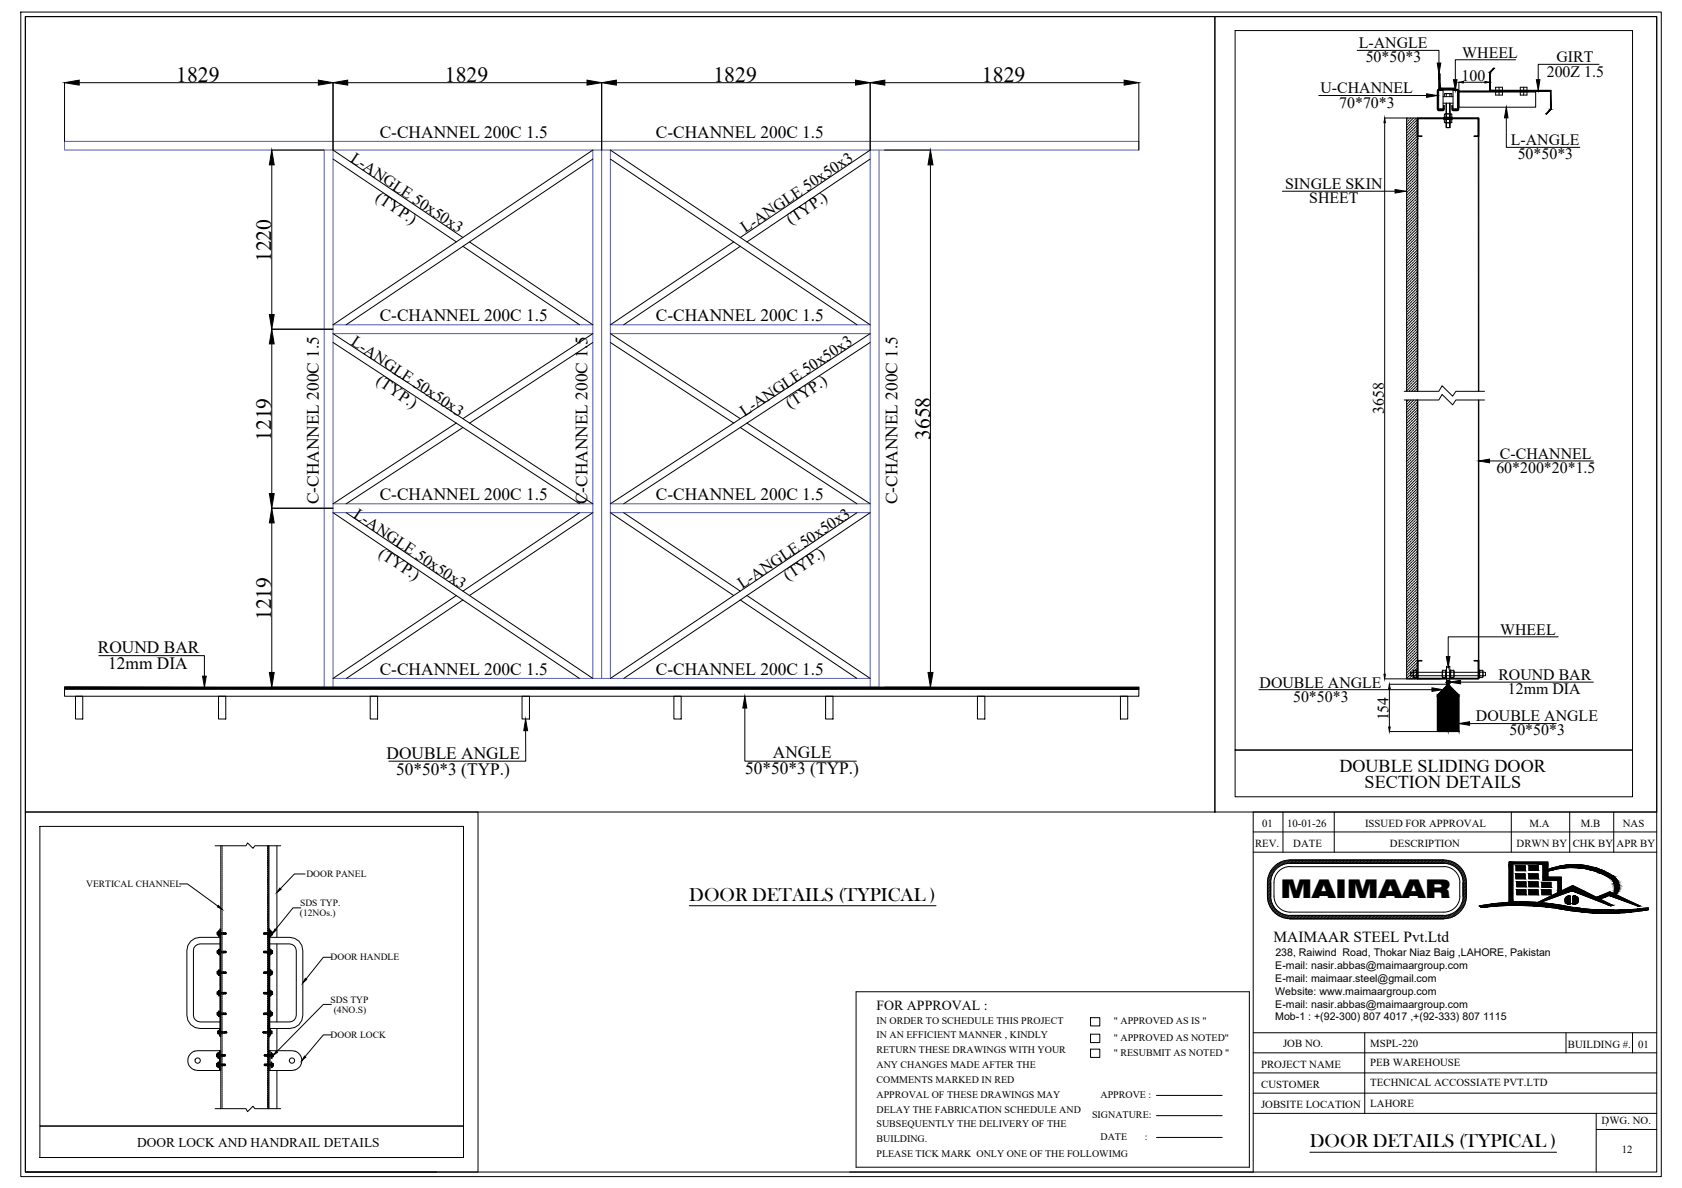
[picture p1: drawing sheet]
<svg xmlns="http://www.w3.org/2000/svg" width="500mm" height="353mm" viewBox="0 0 500 353" stroke-linecap="round" stroke-linejoin="round" font-family="sans-serif">
<defs><g id="words">
<text font-size="7.7" x="380.5" y="266.9">MAIMAAR</text>
<g font-size="6.4">
<text x="52.4" y="24.4">1829</text>
<text x="132.2" y="24.4">1829</text>
<text x="212" y="24.4">1829</text>
<text x="291.8" y="24.4">1829</text>
<text x="80.6" y="78" transform="rotate(-90 80.6 78)">1220</text>
<text x="80.6" y="131.1" transform="rotate(-90 80.6 131.1)">1219</text>
<text x="276.4" y="130.8" transform="rotate(-90 276.4 130.8)">3658</text>
<text x="80.6" y="184.3" transform="rotate(-90 80.6 184.3)">1219</text>
</g>
<g font-size="5.7">
<text x="204.9" y="267.7">DOOR DETAILS (TYPICAL )</text>
<text x="389.3" y="341.1">DOOR DETAILS (TYPICAL )</text>
</g>
<g font-size="5.4">
<text x="398.1" y="229.4">DOUBLE SLIDING DOOR</text>
<text x="405.6" y="234.3">SECTION DETAILS</text>
</g>
<g font-size="5.2">
<text x="112.9" y="40.9">C-CHANNEL 200C 1.5</text>
<text x="194.9" y="40.9">C-CHANNEL 200C 1.5</text>
<text x="112.9" y="95.4">C-CHANNEL 200C 1.5</text>
<text x="194.9" y="95.4">C-CHANNEL 200C 1.5</text>
<text x="94.7" y="149.8" transform="rotate(-90 94.7 149.8)">C-CHANNEL 200C 1.5</text>
<text x="112.9" y="148.7">C-CHANNEL 200C 1.5</text>
<text x="174.6" y="149.8" transform="rotate(-90 174.6 149.8)">C-CHANNEL 200C 1.5</text>
<text x="194.9" y="148.7">C-CHANNEL 200C 1.5</text>
<text x="266.7" y="149.8" transform="rotate(-90 266.7 149.8)">C-CHANNEL 200C 1.5</text>
<text x="29.1" y="194.2">ROUND BAR</text>
<text x="32.2" y="198.9">12mm DIA</text>
<text x="112.9" y="200.6">C-CHANNEL 200C 1.5</text>
<text x="194.9" y="200.6">C-CHANNEL 200C 1.5</text>
<text x="114.9" y="225.6">DOUBLE ANGLE</text>
<text x="229.7" y="225.5">ANGLE</text>
<text x="117.8" y="230.4">50*50*3 (TYP.)</text>
<text x="221.5" y="230.2">50*50*3 (TYP.)</text>
</g>
<g font-size="4.8">
<text x="103.9" y="47.8" transform="rotate(34 103.9 47.8)">L-ANGLE 50x50x3</text>
<text x="111.3" y="59.4" transform="rotate(34 111.3 59.4)">(TYP.)</text>
<text x="221.4" y="69.3" transform="rotate(-34 221.4 69.3)">L-ANGLE 50x50x3</text>
<text x="235" y="66.9" transform="rotate(-34 235 66.9)">(TYP.)</text>
<text x="104.1" y="102.4" transform="rotate(34 104.1 102.4)">L-ANGLE 50x50x3</text>
<text x="111.5" y="114" transform="rotate(34 111.5 114)">(TYP.)</text>
<text x="221.3" y="123.9" transform="rotate(-34 221.3 123.9)">L-ANGLE 50x50x3</text>
<text x="234.9" y="121.5" transform="rotate(-34 234.9 121.5)">(TYP.)</text>
<text x="104.8" y="153.7" transform="rotate(34 104.8 153.7)">L-ANGLE 50x50x3</text>
<text x="112.2" y="165.3" transform="rotate(34 112.2 165.3)">(TYP.)</text>
<text x="234.1" y="172.8" transform="rotate(-34 234.1 172.8)">(TYP.)</text>
<text x="220.6" y="175.2" transform="rotate(-34 220.6 175.2)">L-ANGLE 50x50x3</text>
</g>
<g font-size="4.7">
<text x="403.9" y="14.3">L-ANGLE</text>
<text x="434.6" y="17.3">WHEEL</text>
<text x="405.9" y="18.5">50*50*3</text>
<text x="459.7" y="22.8">200Z 1.5</text>
<text x="462.6" y="18.5">GIRT</text>
<text x="392.4" y="27.8">U-CHANNEL</text>
<text x="434.4" y="24.2">100</text>
<text x="398" y="32">70*70*3</text>
<text x="449" y="43.1">L-ANGLE</text>
<text x="451.1" y="47.4">50*50*3</text>
<text x="381.9" y="56.2">SINGLE SKIN</text>
<text x="389.1" y="60.4">SHEET</text>
<text x="411.3" y="123.1" transform="rotate(-90 411.3 123.1)">3658</text>
<text x="445.8" y="136.5">C-CHANNEL</text>
<text x="444.7" y="140.7">60*200*20*1.5</text>
<text x="445.9" y="188.8">WHEEL</text>
<text x="445.3" y="202">ROUND BAR</text>
<text x="374.4" y="204.5">DOUBLE ANGLE</text>
<text x="384.3" y="208.8">50*50*3</text>
<text x="448.1" y="206.3">12mm DIA</text>
<text x="412.7" y="214.2" transform="rotate(-90 412.7 214.2)">154</text>
<text x="438.7" y="214.4">DOUBLE ANGLE</text>
<text x="448.6" y="218.6">50*50*3</text>
</g>
<text font-size="4.6" x="378.5" y="280">MAIMAAR STEEL Pvt.Ltd</text>
<text font-size="4.1" x="260.5" y="300.3">FOR APPROVAL :</text>
<text font-size="4" x="40.7" y="341">DOOR LOCK AND HANDRAIL DETAILS</text>
<g font-size="3.2">
<text x="375.1" y="245.7">01</text>
<text x="382.5" y="245.7">10-01-26</text>
<text x="405.7" y="245.7">ISSUED FOR APPROVAL</text>
<text x="454.6" y="245.7">M.A</text>
<text x="469.8" y="245.7">M.B</text>
<text x="482.3" y="245.7">NAS</text>
<text x="373" y="251.7">REV.</text>
<text x="384.3" y="251.7">DATE</text>
<text x="413.1" y="251.7">DESCRIPTION</text>
<text x="450.7" y="251.7">DRWN BY</text>
<text x="467.4" y="251.7">CHK BY</text>
<text x="480.4" y="251.7">APR BY</text>
<text x="381.3" y="311.3">JOB NO.</text>
<text x="407.2" y="311.3">MSPL-220</text>
<text x="466" y="311.4">BUILDING #.</text>
<text x="486.8" y="311.4">01</text>
<text x="374.8" y="317.4">PROJECT NAME</text>
<text x="407.2" y="316.9">PEB WAREHOUSE</text>
<text x="374.9" y="323.3">CUSTOMER</text>
<text x="407.2" y="322.8">TECHNICAL ACCOSSIATE PVT.LTD</text>
<text x="374.8" y="329.3">JOBSITE LOCATION</text>
<text x="407.2" y="329.2">LAHORE</text>
<text x="476" y="334.2">DWG. NO.</text>
<text x="482" y="342.8">12</text>
</g>
<g font-size="3.1">
<text x="379.1" y="284.2">238, Raiwind Road, Thokar Niaz Baig ,LAHORE, Pakistan</text>
<text x="379" y="288">E-mail: nasir.abbas@maimaargroup.com</text>
<text x="379" y="291.9">E-mail: maimaar.steel@gmail.com</text>
<text x="379" y="295.7">Website: www.maimaargroup.com</text>
<text x="379" y="299.5">E-mail: nasir.abbas@maimaargroup.com</text>
<text x="379" y="303.2">Mob-1 : +(92-300) 807 4017 ,+(92-333) 807 1115</text>
</g>
<g font-size="3">
<text x="260.5" y="304.5">IN ORDER TO SCHEDULE THIS PROJECT</text>
<text x="331" y="304.5">&quot; APPROVED AS IS &quot;</text>
<text x="260.5" y="308.4">IN AN EFFICIENT MANNER , KINDLY</text>
<text x="331" y="309.4">&quot; APPROVED AS NOTED&quot;</text>
<text x="260.5" y="312.9">RETURN THESE DRAWINGS WITH YOUR</text>
<text x="260.5" y="317.3">ANY CHANGES MADE AFTER THE</text>
<text x="331" y="313.9">&quot; RESUBMIT AS NOTED &quot;</text>
<text x="260.5" y="321.8">COMMENTS MARKED IN RED</text>
<text x="260.5" y="326.2">APPROVAL OF THESE DRAWINGS MAY</text>
<text x="327.1" y="326.4">APPROVE :</text>
<text x="260.5" y="330.7">DELAY THE FABRICATION SCHEDULE AND</text>
<text x="260.5" y="335.1">SUBSEQUENTLY THE DELIVERY OF THE</text>
<text x="324.6" y="332.4">SIGNATURE:</text>
<text x="260.5" y="339.6">BUILDING.</text>
<text x="327.1" y="338.8">DATE</text>
<text x="340.2" y="338.8">:</text>
<text x="260.5" y="344">PLEASE TICK MARK ONLY ONE OF THE FOLLOWIMG</text>
</g>
<g font-size="2.8">
<text x="25.6" y="263.7">VERTICAL CHANNEL</text>
<text x="91.1" y="260.8">DOOR PANEL</text>
<text x="89.2" y="269.4">SDS TYP.</text>
<text x="89.1" y="272.3">(12NOs.)</text>
<text x="98.3" y="285.5">DOOR HANDLE</text>
<text x="98.3" y="298.1">SDS TYP</text>
<text x="99.2" y="301">(4NO.S)</text>
<text x="98.3" y="308.6">DOOR LOCK</text>
</g>
</g></defs>
<!-- layer: 0 -->
<g fill="none" stroke="#000" stroke-width=".3">
<path d="M6.2 3.6h487.5v346.1h-487.5zM7.5 4.9h484.9v343.5h-484.9zM372.4 253.3h120M372.4 247.3h120M381.3 241.4v11.9M396.5 241.4v11.9M449.2 241.4v11.9M449.6 256.9v11.3M450.5 259.7h2.8v1.5h-2.8zM450.6 257.3h2.7v1.5h-2.7zM454.3 259.7h2.8v1.5h-2.8zM454.4 257.2h2.8v1.5h-2.8z"/>
<path d="M458.6 257.1v4.6h4.4v3.6M460 258.5a21.1 21.1 0 0 1 20.3 2.6 3.6 3.6 0 0 1 0 4.8M460.1 259a22.3 22.3 0 0 1 18.9 2.2M466.5 241.4v11.9M479.6 241.4v11.9M492.4 241.4h-120v107h-119.9M440.8 269.7a85.3 85.3 0 0 1 25.8 1M450.8 262.1h2.7v1.5h-2.7zM450.8 264.5h2.7v1.5h-2.7zM454.3 262.1h2.8v1.5h-2.8zM454.3 264.5h2.8v1.5h-2.8zM456.9 268.3l10.5-5.1 11.8 5.9-.5 .2"/>
<path d="M457.6 268.3l9.6-3.5 11.5 4.5M458.2 264.5h2.8v1.5h-2.8zM458.2 262.3h2.8v1.5h-2.8zM463 265.3l1-.4v-4.2h-4v-4.4h-11.5v12M466.6 269.6a79.8 79.8 0 0 0 23.2 .3l.1 .3a64.7 64.7 0 0 1-23.2 .4M466.7 269.6a68.7 68.7 0 0 0-26.9-.3l.4 .3 .6 .1M466.8 268.7a1.21 1.21 0 0 1-1.7-1.1 1.21 1.21 0 0 1 1.7-1.2l-.1 2.3M467.4 266.4v2.3M467.5 266.4a1.21 1.21 0 0 1 1.6 1.2 1.21 1.21 0 0 1-1.6 1.1M474.5 266.7l4-1.6 8.9 4.2-.6 .1-8.6-3.2-2.6 1.1M478.7 269.3h.1M478.9 261.3a3.8 3.8 0 0 1 .7 4.3"/>
<path d="M371.3 294.8v52.1M324.1 302.5h2.8v2.5h-2.8zM324.1 307.4h2.8v2.5h-2.8zM324.1 311.9h2.8v2.4h-2.8zM372.4 318.9h120M372.4 313h120M372.4 307h120M405.6 307v23.9M465.4 307v6M485.2 307v6M343.7 325.6h19.5M343.7 331.6h19.5"/>
<path d="M343.7 338.1h19.5M372.4 330.9h120M372.4 324.9h120M474.4 335.7h18M474.4 330.9v17.5M477.5 334.4l-.1 .1M7.5 348.4h122.2"/>
</g>
<g fill="#000" stroke="#000" stroke-width=".3">
<path d="M448.5 256.9h1.1v11.3zM448.5 256.3h11.5zM466.9 257.1h2.2zM440.3 269.7h.5zM449.8 268.2h4.6zM463 264.9h1l-.5 .2zM457.7 268.3l5.8-3.2h2.8zM466.1 266.3h.4zM467.2 264.8h3.4l8.6 4.3zM464.1 264.8l3.3-1.6 3.2 1.6zM467.7 268.8h.5zM473.3 271.4h8.1z"/>
<path d="M475.9 266.2h2.3l-1.4 .5zM478.2 266.2h2.5l6.7 3.1zM475.9 266.2l2.6-1.1 2.2 1.1zM479.8 265.3h.9l-.3 .3zM486.6 270.2h3.3zM488.2 270l1.6-.1 .1 .1z"/>
<path d="M448.5 256.9v11.3h1.1zM448.5 268.2h1.1z"/>
<path d="M450.5 259.7l2.8 1.5v-1.5zM450.5 259.7l2.8 1.5h-2.8z"/>
<path d="M450.6 257.3l2.7 1.5v-1.5zM450.6 257.3l2.7 1.5h-2.7z"/>
<path d="M454.4 257.2l2.8 1.5v-1.5zM454.4 257.2l2.8 1.5h-2.8z"/>
<path d="M454.4 259.7l2.8 1.5v-1.5zM454.4 259.7l2.8 1.5h-2.8z"/>
<path d="M448.5 256.3l11.5 .6v-.6zM448.5 256.3l11.5 .6h-11.5z"/>
<path d="M458.6 256.9l1.4 .2v-.2zM458.6 256.9l1.4 .2h-1.4z"/>
<path d="M458.6 257.1l1.4 3.6v-3.6zM458.6 257.1l1.4 3.6h-1.4z"/>
<path d="M460 258.5l.1 .5 1.7-.5zM460 258.5l.1 .5z"/>
<path d="M460 258.5h1.9zM460 258.5h1.8z"/>
<path d="M461 258.2l.9 .3 1.6-.3zM460 258.5l1-.3 .9 .3z"/>
<path d="M461.6 257.9l1.9 .3 1.8-.3zM461 258.2l.6-.3 1.9 .3z"/>
<path d="M461.8 257.9h4.6zM461.6 257.9h3.7z"/>
<path d="M461.9 257.9h5.2zM461.8 257.9h4.6z"/>
<path d="M466.9 257.1l3.3 .1zM465.4 257.2h4.8z"/>
<path d="M465.4 257.2h5.5zM464.9 257.2h6z"/>
<path d="M464.9 257.2l7.1 .3-1.1-.3zM463.5 257.5l1.4-.3 7.1 .3z"/>
<path d="M463.5 257.5l9.2 .1zM463.1 257.6h9.6z"/>
<path d="M463.1 257.6l10.7 .3-1.1-.3zM461.9 257.9l1.2-.3 10.7 .3z"/>
<path d="M467.1 257.9h6.7zM467.1 257.9h6.7z"/>
<path d="M467.8 257.9h6.2zM467.8 257.9h6.2z"/>
<path d="M468.8 257.9l5.6 .1zM468.8 257.9l5.6 .1z"/>
<path d="M469.9 258l4.8 .1zM469.9 258l4.8 .1z"/>
<path d="M470.6 258.1l5.1 .4-1-.4zM470.6 258.1l5.1 .4h-3.3z"/>
<path d="M472.4 258.5l3.8 .2zM472.4 258.5l3.8 .2z"/>
<path d="M473.1 258.7l3.7 .3-.6-.3zM473.1 258.7l3.7 .3h-2.7z"/>
<path d="M474.1 259l3.7 .5-1-.5zM474.1 259l3.7 .5h-2.4z"/>
<path d="M475.4 259.5l2.7 .1zM475.4 259.5l2.7 .1z"/>
<path d="M475.8 259.6l3.6 .8-1.3-.8zM475.8 259.6l3.6 .8h-2z"/>
<path d="M440.4 269.7h.2zM440.3 269.7h.3z"/>
<path d="M440.1 269.6h1.3zM440.1 269.6l.7 .1zM440.3 269.7h.5z"/>
<path d="M440 269.5h2.3zM440 269.5l1.4 .1z"/>
<path d="M439.9 269.4h3.5zM439.9 269.4l2.4 .1z"/>
<path d="M439.8 269.4h4.7zM439.8 269.4h3.6z"/>
<path d="M439.8 269.3h5.3zM439.8 269.3l4.7 .1z"/>
<path d="M440.7 269.1l4.4 .2 3.1-.2zM439.8 269.3l.9-.2 4.4 .2z"/>
<path d="M440.8 269.1h11.1zM440.7 269.1h7.5z"/>
<path d="M450.8 262.1l2.7 1.5v-1.5zM450.8 262.1l2.7 1.5h-2.7z"/>
<path d="M450.8 264.5l2.7 1.5v-1.5zM450.8 264.5l2.7 1.5h-2.7z"/>
<path d="M449.8 268.2l6.8 .1zM448.6 268.3h8z"/>
<path d="M448.6 268.3l9.6 .1zM446.4 268.4h11.8z"/>
<path d="M454.4 262.1l2.8 1.5v-1.5zM454.4 262.1l2.8 1.5h-2.8z"/>
<path d="M454.4 264.5l2.8 1.5v-1.5zM454.4 264.5l2.8 1.5h-2.8z"/>
<path d="M446.4 268.4l13.6 .1zM445.1 268.5l1.3-.1 13.6 .1z"/>
<path d="M445.1 268.5l16.5 .3-1.6-.3zM443.1 268.8l2-.3 16.5 .3z"/>
<path d="M458.2 262.3l2.8 1.5v-1.5zM458.2 262.3l2.8 1.5h-2.8z"/>
<path d="M458.2 264.5l2.8 1.5v-1.5zM458.2 264.5l2.8 1.5h-2.8z"/>
<path d="M443.1 268.8l20.2 .2-1.7-.2zM441.7 269l1.4-.2 20.2 .2z"/>
<path d="M463 264.9v.2h.5zM463 265.1h.5l-.5 .2z"/>
<path d="M441.7 269l22.4 .1zM440.8 269.1h23.3z"/>
<path d="M456.9 268.3h.8l5.8-3.2zM456.9 268.3h.8z"/>
<path d="M458.6 260.7l5.4 1v-1zM458.6 260.7l5.4 1h-5.4z"/>
<path d="M463 261.7l1 3.2v-3.2zM463 261.7l1 3.2h-1z"/>
<path d="M451.9 269.1l13 .2zM451.9 269.1l13 .2z"/>
<path d="M455.6 269.3l10.9 .3-1.6-.3zM455.6 269.3l10.9 .3h-7.2z"/>
<path d="M465.8 266.4h.9zM465.8 266.4h.9z"/>
<path d="M465.8 268.7h.9zM465.8 268.7h.9z"/>
<path d="M466.1 268.8h.2zM466.1 268.8h.4z"/>
<path d="M459.3 269.6h7.3zM459.3 269.6h7.3z"/>
<path d="M466.1 266.3l.5 .1zM466.1 266.3l.5 .1z"/>
<path d="M466 266.4h.7zM465.8 266.4h.9z"/>
<path d="M466 268.8h.6zM466 268.8h.5z"/>
<path d="M459.6 269.6l10.3 .4-3.3-.4zM459.6 269.6l10.3 .4h-6.9z"/>
<path d="M465.8 266.4l.9 .2zM465.6 266.6h1.1z"/>
<path d="M465.6 266.6l1.1 .1v-.1zM465.4 266.7l.2-.1 1.1 .1z"/>
<path d="M465.4 266.7l1.3 .2v-.2zM465.4 266.7l1.3 .2h-1.4z"/>
<path d="M465.3 266.9l1.4 .2v-.2zM465.3 266.9l1.4 .2h-1.5z"/>
<path d="M465.2 267.1l1.5 .2v-.2zM465.2 267.1l1.5 .2h-1.6z"/>
<path d="M465.1 267.3l1.6 .3v-.3zM465.1 267.3l1.6 .3h-1.6z"/>
<path d="M465.1 267.6l1.6 .2v-.2zM465.1 267.6l1.6 .2h-1.6z"/>
<path d="M465.1 267.8l1.6 .2v-.2zM465.1 267.8l1.6 .2h-1.5z"/>
<path d="M465.2 268l1.5 .3v-.3zM465.2 268l1.5 .3h-1.4z"/>
<path d="M465.3 268.3l1.4 .1v-.1zM465.3 268.3l1.4 .1h-1.3z"/>
<path d="M465.4 268.4l1.3 .1zM465.4 268.4l1.3 .1z"/>
<path d="M465.6 268.5l1.1 .2zM465.6 268.5l1.1 .2z"/>
<path d="M465.8 268.7h.9zM465.8 268.7l.8 .1z"/>
<path d="M464 264.9h3zM464 264.9h3z"/>
<path d="M464 264.9l2.3 .2 .7-.2zM463.5 265.1l.5-.2 2.3 .2z"/>
<path d="M464.1 264.8h3.1zM464 264.9h3z"/>
<path d="M467.2 264.8l11 4.3h1zM478.2 269.1h1l-.5 .2z"/>
<path d="M467.7 268.8h.4zM467.7 268.8h.4z"/>
<path d="M467.9 266.3h.2zM467.7 266.3h.4z"/>
<path d="M467.7 266.3l.5 .1zM467.7 266.3l.5 .1z"/>
<path d="M467.7 266.4h.6zM467.4 266.4h.9z"/>
<path d="M467.4 268.7h.9zM467.4 268.7h1z"/>
<path d="M467.4 268.7h.9zM467.4 268.7l.8 .1z"/>
<path d="M467.4 266.4h1zM467.4 266.4h1z"/>
<path d="M467.4 266.4l1.2 .2zM467.4 266.4l1.2 .2z"/>
<path d="M467.4 266.6l1.4 .1zM467.4 266.6l1.4 .1h-1.4z"/>
<path d="M467.4 268.5h1.2zM467.4 268.5l1 .2z"/>
<path d="M467.4 266.7l1.5 .2-.1-.2zM467.4 266.7l1.5 .2h-1.5z"/>
<path d="M467.4 268.4h1.4zM467.4 268.4l1.2 .1z"/>
<path d="M467.4 266.9l1.6 .2-.1-.2zM467.4 266.9l1.6 .2h-1.6z"/>
<path d="M467.4 268.3l1.4 .1 .1-.1zM467.4 268.3l1.4 .1h-1.4z"/>
<path d="M467.4 267.1l1.7 .2-.1-.2zM467.4 267.1l1.7 .2h-1.7z"/>
<path d="M467.4 268l1.5 .3 .1-.3zM467.4 268l1.5 .3h-1.5z"/>
<path d="M467.4 267.3l1.7 .3v-.3zM467.4 267.3l1.7 .3h-1.7z"/>
<path d="M467.4 267.6l1.7 .2v-.2zM467.4 267.6l1.7 .2h-1.7z"/>
<path d="M467.4 267.8l1.6 .2 .1-.2zM467.4 267.8l1.6 .2h-1.6z"/>
<path d="M463 270l6.9 .1zM463 270l6.9 .1z"/>
<path d="M463.1 270.1l10.1 .3-3.3-.3zM463.1 270.1l10.1 .3h-8.3z"/>
<path d="M464.9 270.4l11.7 .1zM464.9 270.4l11.7 .1h-10.7z"/>
<path d="M473.3 271.4l6.6 .1zM475.7 271.5h4.2z"/>
<path d="M474.5 266.7h2.3l-.9-.5zM474.5 266.7h2.3l-1.2 .6z"/>
<path d="M465.9 270.5l14 .1zM465.9 270.5l14 .1z"/>
<path d="M478.2 266.2l8.5 3.1h.7zM486.7 269.3h.7z"/>
<path d="M477.4 260.4h2zM477.4 260.4h2z"/>
<path d="M477.4 260.4l2.6 .4-.6-.4zM477.4 260.4l2.6 .4h-1.8z"/>
<path d="M479.8 265.3l-.2 .3h.8zM479.6 265.6h.8l-.2 .3z"/>
<path d="M478.2 260.8l2.2 .5-.4-.5zM478.2 260.8l2.2 .5h-1.4z"/>
<path d="M479 261.3l1.4 .1zM479 261.3l1.4 .1z"/>
<path d="M479 261.4l1.7 .4-.3-.4zM479 261.4l1.7 .4h-1.3z"/>
<path d="M479.4 261.8l1.4 .1zM479.4 261.8l1.4 .1z"/>
<path d="M479.5 261.9l1.4 .5-.1-.5zM479.5 261.9l1.4 .5h-1.2z"/>
<path d="M479.9 265l.8 .3 .1-.3zM479.9 265l.8 .3h-.9z"/>
<path d="M479.7 262.4l1.3 .2-.1-.2zM479.7 262.4l1.3 .2h-1.2z"/>
<path d="M479.9 264.7l.9 .3 .1-.3zM479.9 264.7l.9 .3h-.9z"/>
<path d="M479.8 262.6l1.3 .4-.1-.4zM479.8 262.6l1.3 .4h-1.2z"/>
<path d="M480 264.4l.9 .3 .1-.3zM480 264.4l.9 .3h-1z"/>
<path d="M479.9 263l1.3 .3-.1-.3zM479.9 263l1.3 .3h-1.2z"/>
<path d="M480 263.7l1.1 .3v-.3zM480 263.7l1.1 .3h-1.1z"/>
<path d="M480 264l1 .4 .1-.4zM480 264l1 .4h-1z"/>
<path d="M480 263.3l1.1 .4 .1-.4zM480 263.3l1.1 .4h-1.1z"/>
<path d="M472 271.3h11.2zM472 271.3l9.4 .1z"/>
<path d="M469.9 271.1l13.3 .2 1.7-.2zM469.9 271.1l13.3 .2z"/>
<path d="M468.6 270.9l16.3 .2 1.7-.2zM468.6 270.9l16.3 .2h-15z"/>
<path d="M488.2 270h1.7zM488.2 270h1.7z"/>
<path d="M466.6 270.7l20 .2 1.7-.2zM466.6 270.7l20 .2h-18z"/>
<path d="M466.1 270.6h22.8zM466.1 270.6l22.2 .1z"/>
<path d="M481.1 270.5h8zM479.9 270.6h9z"/>
<path d="M483.2 270.5h6.3zM481.1 270.5h8z"/>
<path d="M484 270.4h5.8zM483.2 270.5h6.3z"/>
<path d="M488.2 270l1.7 .2v-.2zM486.6 270.2l1.6-.2 1.7 .2zM486.5 270.2h3.4z"/>
<path d="M486.5 270.2l3.3 .2 .1-.2zM484 270.4l2.5-.2 3.3 .2z"/>
</g>
<!-- layer: Layer 1 -->
<g fill="none" stroke="#000" stroke-width=".3">
<path d="M19.2 24.6v17.4M23.5 24.6h71.1M99 24.6v20M103.3 24.6h71.2M178.8 24.6v20M183.2 24.6h71.1M258.6 24.6v20M263 24.6h71.1M338.5 24.6v20M411.5 35.1h6.5M411.5 36.5v163.9M433.6 24.5v2.8"/>
<path d="M434.9 24.5h6.4M442.7 24.5v2.5M80.8 44.6h15.6M80.8 49v44.5M262.9 44.6h13.6M276.5 49v150.9M80.8 97.9h18.2M80.8 102.2v44.5M80.8 155.4v44.5M80.8 151.1h18.2M80.8 204.3h15.6M262.9 204.3h13.6"/>
<path d="M374.1 205h51.5M411.5 201.8h16.6M412.9 203.4h17.5M412.9 217.5h17.5M412.9 204.8v11.3M378.7 259.1l-1.9 1.8M379.8 256.7l-2.1 2.1M380.7 256.2l-3.5 3.5M381.4 255.9l-4.4 4.5M381.9 255.8l-1.8 1.9M382.5 255.7l-1.5 1.4M382.9 255.7l-1.2 1.2"/>
<path d="M383.4 255.6h45.7a6.7 6.7 0 0 1 6.7 6.7M383.4 255.6l-1.1 1.1M383.4 255.6a6.7 6.7 0 0 0-6.7 6.7M383.8 255.6l-1 1.1M384.2 255.6l-1 1M384.6 255.6l-.9 1M385.1 255.6l-1.1 1M385.5 255.6l-1 1M385.9 255.6l-1 1M386.3 255.6l-1 1M386.7 255.6l-1 1M387.1 255.6l-.9 1"/>
<path d="M387.6 255.6l-1 1M388 255.6l-1 1M388.4 255.6l-1 1M388.8 255.6l-.9 1M389.3 255.6l-1 1M389.7 255.6l-1 1M390.1 255.6l-1 1M390.5 255.6l-1 1M390.9 255.6l-1 1M391.3 255.6l-.9 1M391.8 255.6l-1 1M392.2 255.6l-1 1"/>
<path d="M392.6 255.6l-1 1M393 255.6l-1 1M393.4 255.6l-.9 1M393.9 255.6l-1 1M394.3 255.6l-1 1M394.7 255.6l-1 1M395.1 255.6l-.9 1M395.6 255.6l-1 1M396 255.6l-1 1M396.4 255.6l-1 1M396.8 255.6l-1 1M397.2 255.6l-1 1"/>
<path d="M397.6 255.6l-.9 1M398.1 255.6l-1 1M398.5 255.6l-1 1M398.9 255.6l-1 1M399.3 255.6l-.9 1M399.8 255.6l-1 1M400.2 255.6l-1 1M400.6 255.6l-1 1M401 255.6l-1 1M401.4 255.6l-.9 1M401.9 255.6l-1 1M402.3 255.6l-1 1"/>
<path d="M402.7 255.6l-1 1M403.1 255.6l-1 1M403.5 255.6l-1 1M403.9 255.6l-.9 1M404.4 255.6l-1 1M404.8 255.6l-1 1M405.2 255.6l-1 1M405.6 255.6l-.9 1M406.1 255.6l-1 1M406.5 255.6l-1 1M406.9 255.6l-1 1M407.3 255.6l-1 1"/>
<path d="M407.8 255.6l-1.1 1M408.1 255.6l-.9 1M408.6 255.6l-1 1M409 255.6l-1 1M409.4 255.6l-1 1M409.8 255.6l-.9 1M410.3 255.6l-1 1M410.7 255.6l-1 1M411.1 255.6l-1 1M411.5 255.6l-1 1M411.9 255.6l-.9 1M412.4 255.6l-1 1"/>
<path d="M412.8 255.6l-1 1M413.2 255.6l-1 1M413.6 255.6l-1 1M414 255.6l-1 1M414.4 255.6l-.9 1M414.9 255.6l-1 1M415.3 255.6l-1 1M415.7 255.6l-1 1M416.1 255.6l-.9 1M416.6 255.6l-1 1M417 255.6l-1 1M417.4 255.6l-1 1"/>
<path d="M417.8 255.6l-.9 1M418.3 255.6l-1 1M418.7 255.6l-1 1M419.1 255.6l-1 1M419.5 255.6l-1 1M419.9 255.6l-1 1M420.3 255.6l-.9 1M420.8 255.6l-1 1M421.2 255.6l-1 1M421.6 255.6l-1 1M422 255.6l-1 1M422.4 255.6l-.9 1"/>
<path d="M422.9 255.6l-1 1M423.3 255.6l-1 1M423.7 255.6l-1 1M424.1 255.6l-.9 1M424.6 255.6l-1.1 1M425 255.6l-1 1M425.4 255.6l-1 1M425.8 255.6l-1 1M426.2 255.6l-1 1M426.6 255.6l-.9 1M427.1 255.6l-1 1M427.5 255.6l-1 1"/>
<path d="M427.9 255.6l-1 1M428.3 255.6l-.9 1M428.8 255.6l-1 1M429.2 255.6l-1 1M429.6 255.7l-1 .9M429.9 255.7l-.9 .9M430.3 255.8l-.9 .9M430.7 255.8l-.9 .9M431 255.9l-.8 .8M431.3 256l-.8 .8M431.6 256.1l-.7 .8M431.9 256.3l-.7 .7"/>
<path d="M432.2 256.4l-.7 .8M432.5 256.6l-.8 .7M432.7 256.7l-.7 .7M433 256.9l-.7 .7M433.2 257.1l-.7 .7M433.5 257.2l-.8 .8M433.7 257.5l-.7 .6M433.9 257.7l-.7 .6M434.1 257.9l-.7 .7M434.3 258.1l-.7 .7M434.5 258.3l-.8 .7M434.6 258.6l-.7 .7"/>
<path d="M434.8 258.9l-.7 .7M434.9 259.1l-.7 .7M435.1 259.4l-.8 .7M435.2 259.7l-.7 .7M435.4 260l-.8 .8M376.7 262.4a12.5 12.5 0 0 0 .6 6.8 6.7 6.7 0 0 0 6.1 3.9M377.7 262.2l-1 1M377.7 262.6l-1 1M377.7 263l-1 1M377.7 263.5l-1 .9M377.7 263.9l-1 1M377.7 264.3l-1 1"/>
<path d="M377.7 264.7l-1 1M377.7 265.2l-1 .9M377.7 265.6l-1 1M377.7 266l-1 .9M377.7 266.4l-1 .9M377.7 266.8l-.9 .9M377.7 266.4a5.7 5.7 0 0 0 5.7 5.7h45.7M377.7 261.8l-1 .9M377.7 267.2l-.8 .8M377.7 261.3l-1 1.1M377.8 267.5l-.8 .8M377.9 267.9l-.8 .8"/>
<path d="M377.9 260.7l-1.2 1.2M378 268.2l-.8 .8M378 268.5l-.7 .8M378.1 260l-1.4 1.4M378.2 268.8l-.8 .8M378.3 269.1l-.7 .7M378.5 269.4l-.7 .7M378.6 269.6l-.6 .7M378.8 269.9l-.7 .7M379 270.1l-.7 .7M379.2 270.3l-.7 .7M379.4 270.5l-.7 .7"/>
<path d="M379.6 270.7l-.7 .7M379.9 270.9l-.7 .7M380.1 271.1l-.7 .7M380.4 271.3l-.8 .7M380.6 271.4l-.7 .7M380.9 271.6l-.7 .7M381.2 271.7l-.8 .7M381.5 271.8l-.8 .8M381.8 271.9l-.8 .8M382.1 272l-.8 .8M382.5 272.1l-.8 .8M382.9 272.1l-.9 .9"/>
<path d="M383.3 272.1l-.9 .9M383.4 273.1h45.7M383.7 272.1l-1 1M384.1 272.1l-.9 1M384.6 272.1l-1.1 1M384.9 272.1l-.9 1M385.4 272.1l-1 1M385.8 272.1l-1 1M386.2 272.1l-1 1M386.6 272.1l-.9 1M387.1 272.1l-1 1M387.5 272.1l-1 1"/>
<path d="M387.9 272.1l-1 1M388.3 272.1l-1 1M388.7 272.1l-.9 1M389.2 272.1l-1 1M389.6 272.1l-1 1M390 272.1l-1 1M390.4 272.1l-1 1M390.8 272.1l-1 1M391.2 272.1l-.9 1M391.7 272.1l-1 1M392.1 272.1l-1 1M392.5 272.1l-1 1"/>
<path d="M392.9 272.1l-.9 1M393.4 272.1l-1 1M393.8 272.1l-1 1M394.2 272.1l-1 1M394.6 272.1l-.9 1M395.1 272.1l-1 1M395.5 272.1l-1 1M395.9 272.1l-1 1M396.3 272.1l-1 1M396.7 272.1l-1 1M397.1 272.1l-.9 1M397.6 272.1l-1 1"/>
<path d="M398 272.1l-1 1M398.4 272.1l-1 1M398.8 272.1l-1 1M399.2 272.1l-.9 1M399.7 272.1l-1 1M400.1 272.1l-1 1M400.5 272.1l-1 1M400.9 272.1l-.9 1M401.4 272.1l-1.1 1M401.8 272.1l-1 1M402.2 272.1l-1 1M402.6 272.1l-1 1"/>
<path d="M403 272.1l-1 1M403.4 272.1l-.9 1M403.9 272.1l-1 1M404.3 272.1l-1 1M404.7 272.1l-1 1M405.1 272.1l-.9 1M405.6 272.1l-1 1M406 272.1l-1 1M406.4 272.1l-1 1M406.8 272.1l-1 1M407.2 272.1l-1 1M407.6 272.1l-.9 1"/>
<path d="M408.1 272.1l-1 1M408.5 272.1l-1 1M408.9 272.1l-1 1M409.3 272.1l-1 1M409.7 272.1l-.9 1M410.2 272.1l-1 1M410.6 272.1l-1 1M411 272.1l-1 1M411.4 272.1l-.9 1M411.9 272.1l-1 1M412.3 272.1l-1 1M412.7 272.1l-1 1"/>
<path d="M413.1 272.1l-1 1M413.5 272.1l-1 1M413.9 272.1l-.9 1M414.4 272.1l-1 1M414.8 272.1l-1 1M415.2 272.1l-1 1M415.6 272.1l-.9 1M416.1 272.1l-1 1M416.5 272.1l-1 1M416.9 272.1l-1 1M417.3 272.1l-1 1M417.7 272.1l-.9 1"/>
<path d="M418.2 272.1l-1 1M418.6 272.1l-1 1M419 272.1l-1 1M419.4 272.1l-1 1M419.8 272.1l-1 1M420.2 272.1l-.9 1M420.7 272.1l-1 1M421.1 272.1l-1 1M421.5 272.1l-1 1M421.9 272.1l-.9 1M422.4 272.1l-1 1M422.8 272.1l-1 1"/>
<path d="M423.2 272.1l-1 1M423.6 272.1l-.9 1M424.1 272.1l-1.1 1M424.5 272.1l-1 1M424.9 272.1l-1 1M425.3 272.1l-1 1M425.7 272.1l-1 1M426.1 272.1l-.9 1M426.6 272.1l-1 1M427 272.1l-1 1M427.4 272.1l-1 1M427.8 272.1l-1 1"/>
<path d="M428.2 272.1l-.9 1M428.7 272.1l-1 1M429.1 272.1l-1 1M429.5 272.1l-1 1M430 272.1l-1.1 1M430.5 271.9l-1.2 1.2M431.1 271.7l-1.3 1.4M431.9 271.3l-1.6 1.7M433.8 262.4v4M433.9 262.3a4.8 4.8 0 0 0-4.8-4.7h-45.7a4.7 4.7 0 0 0-4.8 4.7 9.7 9.7 0 0 0 .7 6.5 4.8 4.8 0 0 0 4.1 2.3h45.7a4.8 4.8 0 0 0 4.8-4.7M434.8 262.4v4l1-1M434.8 262.3a5.7 5.7 0 0 0-5.7-5.7h-45.7a5.7 5.7 0 0 0-5.7 5.7v4.1"/>
<path d="M434.8 266.4a5.7 5.7 0 0 1-5.7 5.7M435 269.6l-2.7 2.7M435.4 268.8l-3.9 3.9M435.5 260.3l-.8 .8M435.6 260.6l-.9 .8M435.6 268.2l-4.7 4.7M435.7 260.9l-.9 .9M435.7 261.3l-.9 .9M435.7 267.6l-1.7 1.7M435.7 261.6l-.9 1M435.7 267.1l-1.3 1.4M435.8 262.1l-1 .9"/>
<path d="M435.8 262.5l-1 .9M435.8 262.9l-1 .9M435.8 263.3l-1 1M435.8 263.7l-1 1M435.8 264.1l-1 1M435.8 264.6l-1 .9M435.8 265l-1 1M435.8 265.8l-1 1M435.8 266.3l-1.1 1M435.8 266.7l-1.2 1.1M435.8 262.4v4M435.8 266.4a6.7 6.7 0 0 1-6.7 6.7"/>
</g>
<!-- layer: Bolt -->
<g fill="none" stroke="#000" stroke-width=".3">
<path d="M7.5 4.9h353.6v236.5h-353.6zM361.1 4.9h131.3v236.5h-131.3zM367.1 9.1h118.1v213.9h-118.1zM403.4 15h24.3v3.7M450.4 17.8h-17.9v5.9M475.2 19.1h-18v4.6M391.9 28.4h32.1M418.2 36.2l-.2 .2M418.4 37.6l-.4 .4M418.5 35.1l-.5 .4M418.6 39l-.4 .4M418.8 35.6l-.4 .4"/>
<path d="M419 37l-.4 .4M419.2 38.4l-.4 .4M419.3 35.1l-.3 .3M419.4 39.8l-.4 .4M419.6 36.4l-.4 .4M419.8 37.8l-.4 .4M420 39.2l-.4 .4M420.1 35.1l-2.1 2.1M420.2 35.8l-.4 .4M420.4 37.2l-.4 .4M420.6 38.6l-.4 .4M420.8 35.2l-.4 .4"/>
<path d="M421 36.6l-.4 .4M421.2 35.5l-3.2 3.3M421.2 37.2l-3.2 3.2M421.2 38.8l-3.2 3.2M421.2 38l-.4 .4M421.2 39.6l-.2 .2M427.6 32.5h1.3M427.6 32.6v-5.7h1.3l-.1 5.7M427.6 32.4h1.2M427.7 22h.2v4.2h4.3v.3h-4.5zM428.2 32.4v.2M431.8 26.9h1.4v5.6h-1.4z"/>
<path d="M431.9 32.6v-.2h1.2v.2M432.5 32.4v.2M433.6 27h22.8v.3h-22.8zM433.6 27.3h22.8v4.6h-22.8zM444.5 25.9h2v1h-2zM444.5 27.3h2v1h-2zM445.5 25.9v1M445.5 27.3v1M447.7 35v8.8h21.8M451.8 25.9h2v1h-2zM451.8 27.3h2v1h-2zM452.8 25.9v1"/>
<path d="M452.8 27.3v1M99 44.6l38.6 26M99 47.3l36.6 24.6M176.2 44.6l-77.2 51.9M176.2 47.3l-73.3 49.2M181.4 44.6l77.2 51.9M181.4 47.3l73.3 49.2M258.6 44.6l-38.6 26M258.6 47.3l-36.6 24.6M381.1 56.8h33.5M418.2 41l-.2 .2M418.2 45.9l-.2 .1"/>
<path d="M418.2 50.7l-.2 .2M418.2 55.5l-.2 .2M418.4 42.4l-.4 .4M418.4 47.3l-.4 .3M418.4 52.1l-.4 .4M418.4 57l-.4 .3M418.6 43.8l-.4 .5M418.6 48.7l-.4 .4M418.6 53.5l-.4 .4M418.6 58.4l-.4 .4M418.8 40.4l-.4 .4M418.8 45.2l-.4 .5"/>
<path d="M418.8 50.1l-.4 .4M418.8 54.9l-.4 .5M418.8 59.8l-.4 .4M419 41.8l-.4 .4M419 46.7l-.4 .4M419 51.5l-.4 .4M419 56.3l-.4 .5M419.2 43.3l-.4 .3M419.2 48.1l-.4 .4M419.2 52.9l-.4 .4M419.2 57.8l-.4 .4M419.4 44.6l-.4 .5"/>
<path d="M419.4 49.5l-.4 .4M419.4 54.3l-.4 .4M419.4 59.2l-.4 .4M419.6 41.2l-.4 .4M419.6 46l-.4 .5M419.6 50.9l-.4 .4M419.6 55.7l-.4 .5M419.8 42.6l-.4 .4M419.8 47.5l-.4 .4M419.8 52.3l-.4 .4M419.8 57.1l-.4 .5M420 44.1l-.4 .3"/>
<path d="M420 48.9l-.4 .4M420 53.7l-.4 .4M420 58.6l-.4 .4M420.2 40.6l-.4 .4M420.2 45.5l-.4 .4M420.2 50.3l-.4 .4M420.2 55.1l-.4 .4M420.2 60l-.4 .4M420.4 42l-.4 .4M420.4 46.8l-.4 .5M420.4 51.7l-.4 .4M420.4 56.5l-.4 .5"/>
<path d="M420.6 43.5l-.4 .3M420.6 48.3l-.4 .4M420.6 53.1l-.4 .4M420.6 57.9l-.4 .5M420.8 40l-.4 .4M420.8 44.9l-.4 .3M420.8 49.7l-.4 .4M420.8 54.5l-.4 .4M420.8 59.4l-.4 .4M421 41.4l-.4 .4M421 46.3l-.4 .4M421 51.1l-.4 .4"/>
<path d="M421 56l-.4 .3M421.2 41.2h.1M421.2 46h.1M421.2 40.4l-3.2 3.2M421.2 42l-3.2 3.2M421.2 43.6l-3.2 3.2M421.2 45.2l-3.2 3.2M421.2 46.8l-3.2 3.3M421.2 48.5l-3.2 3.2M421.2 42.8l-.4 .5M421.2 44.4l-.2 .2M421.2 47.7l-.4 .4"/>
<path d="M421.2 49.3l-.2 .2M421.2 52.5l-.4 .4M421.2 55.7h.1M421.2 57.3l-.4 .5M421.3 50.1l-3.3 3.2M421.3 51.7l-3.3 3.2M421.3 53.3l-3.3 3.2M421.3 54.9l-3.3 3.2M421.3 56.5l-3.3 3.2M421.3 58.2l-3.3 3.1M421.3 59.8l-3.3 3.1M421.3 50.9h-.1"/>
<path d="M421.3 54.1l-.3 .2M421.3 59l-.3 .2M137.6 73.2l34.7 23.3M139.5 71.9l36.7 24.6M218.1 71.9l-36.7 24.6M220 73.2l-34.7 23.3M418.2 60.4l-.2 .1M418.2 65.2l-.2 .2M418.2 70l-.2 .2M418.2 74.9l-.2 .1M418.2 79.7l-.2 .2M418.4 61.8l-.4 .3"/>
<path d="M418.4 66.6l-.4 .4M418.4 71.5l-.4 .3M418.4 76.3l-.4 .4M418.6 63.2l-.4 .4M418.6 68.1l-.4 .3M418.6 72.9l-.4 .4M418.6 77.7l-.4 .4M418.8 64.6l-.4 .4M418.8 69.5l-.4 .3M418.8 74.3l-.4 .4M418.8 79.1l-.4 .4M419 61.2l-.4 .4"/>
<path d="M419 66l-.4 .4M419 70.9l-.4 .4M419 75.7l-.4 .4M419.2 62.6l-.4 .4M419.2 67.4l-.4 .4M419.2 72.3l-.4 .4M419.2 77.1l-.4 .4M419.4 64l-.4 .4M419.4 68.9l-.4 .3M419.4 73.7l-.4 .4M419.4 78.5l-.4 .4M419.6 60.6l-.4 .4"/>
<path d="M419.6 65.4l-.4 .4M419.6 70.3l-.4 .4M419.6 75.1l-.4 .4M419.6 80l-.4 .3M419.8 62l-.4 .4M419.8 66.8l-.4 .5M419.8 71.7l-.4 .4M419.8 76.5l-.4 .4M420 63.4l-.4 .4M420 68.2l-.4 .5M420 73.1l-.4 .4M420 77.9l-.4 .4"/>
<path d="M420.2 64.8l-.4 .4M420.2 69.7l-.4 .3M420.2 74.5l-.4 .4M420.2 79.3l-.4 .4M420.4 61.4l-.4 .4M420.4 66.2l-.4 .4M420.4 71.1l-.4 .4M420.4 75.9l-.4 .4M420.6 62.8l-.4 .4M420.6 67.6l-.4 .5M420.6 72.5l-.4 .4M420.6 77.3l-.4 .4"/>
<path d="M420.8 64.2l-.4 .4M420.8 69l-.4 .5M420.8 73.9l-.4 .4M420.8 78.7l-.4 .4M421 60.8l-.4 .4M421 65.6l-.4 .4M421 70.5l-.4 .4M421 75.3l-.4 .4M421.2 60.6h.1M421.2 62.2l-.4 .4M421.2 67l-.4 .4M421.2 70.3h.1"/>
<path d="M421.2 71.9l-.4 .4M421.2 75.1h.1M421.2 76.7l-.4 .4M421.3 61.4l-3.3 3.1M421.3 63l-3.3 3.2M421.3 64.6l-3.3 3.2M421.3 66.2l-3.3 3.2M421.3 67.8l-3.3 3.2M421.3 69.5l-3.3 3.1M421.3 71.1l-3.3 3.1M421.3 72.7l-3.3 3.1M421.3 74.3l-3.3 3.2"/>
<path d="M421.3 75.9l-3.3 3.2M421.3 77.5l-3.3 3.2M421.3 79.1l-3.3 3.2M421.3 63.8l-.3 .2M421.3 65.4h-.1M421.3 68.6l-.3 .3M421.3 73.5l-.3 .2M421.3 78.3l-.3 .2M421.3 79.9l-.1 .1M99 99.2l77.2 50.6M176.2 99.2l-38.6 25.2M181.4 99.2l38.6 25.2"/>
<path d="M258.6 99.2l-77.2 50.6M418.2 84.6l-.2 .1M418.2 89.4l-.2 .2M418.2 94.3l-.2 .1M418.2 99.1l-.2 .2M418.4 81.1l-.4 .4M418.4 86l-.4 .3M418.4 90.8l-.4 .4M418.4 95.7l-.4 .3M418.6 82.6l-.4 .4M418.6 87.4l-.4 .4M418.6 92.2l-.4 .5"/>
<path d="M418.6 97.1l-.4 .4M418.8 84l-.4 .4M418.8 88.8l-.4 .4M418.8 93.7l-.4 .4M418.8 98.5l-.4 .4M419 80.5l-.4 .4M419 85.4l-.4 .4M419 90.2l-.4 .4M419 95.1l-.4 .3M419 99.9l-.4 .4M419.2 81.9l-.4 .5M419.2 86.8l-.4 .4"/>
<path d="M419.2 91.6l-.4 .4M419.2 96.5l-.4 .4M419.4 83.4l-.4 .4M419.4 88.2l-.4 .4M419.4 93l-.4 .5M419.4 97.9l-.4 .4M419.6 84.8l-.4 .4M419.6 89.6l-.4 .4M419.6 94.5l-.4 .4M419.6 99.3l-.4 .4M419.8 81.4l-.4 .4M419.8 86.2l-.4 .4"/>
<path d="M419.8 91l-.4 .4M419.8 95.9l-.4 .4M420 82.7l-.4 .5M420 87.6l-.4 .4M420 92.4l-.4 .4M420 97.3l-.4 .4M420.2 84.2l-.4 .4M420.2 89l-.4 .4M420.2 93.8l-.4 .5M420.2 98.7l-.4 .4M420.4 80.8l-.4 .3M420.4 85.6l-.4 .4"/>
<path d="M420.4 90.4l-.4 .4M420.4 95.3l-.4 .4M420.6 82.2l-.4 .4M420.6 87l-.4 .4M420.6 91.8l-.4 .4M420.6 96.7l-.4 .4M420.8 83.6l-.4 .4M420.8 88.4l-.4 .4M420.8 93.2l-.4 .5M420.8 98.1l-.4 .4M421 80.1l-.4 .4M421 85l-.4 .4"/>
<path d="M421 89.8l-.4 .4M421 94.6l-.4 .5M421 99.5l-.4 .4M421.2 81.6l-.4 .3M421.2 84.8h.1M421.2 86.4l-.4 .4M421.2 89.6h.1M421.2 91.2l-.4 .4M421.2 96.1l-.4 .4M421.3 80.7l-3.3 3.2M421.3 82.3l-3.3 3.2M421.3 83.9l-3.3 3.3"/>
<path d="M421.3 85.6l-3.3 3.2M421.3 87.2l-3.3 3.2M421.3 88.8l-3.3 3.2M421.3 90.4l-3.3 3.2M421.3 92l-3.3 3.2M421.3 93.6l-3.3 3.2M421.3 95.2l-3.3 3.3M421.3 96.8l-3.3 3.3M421.3 98.5l-3.3 3.2M421.3 83.1l-.3 .3M421.3 88l-.3 .2M421.3 92.8l-.3 .2"/>
<path d="M421.3 94.4l-.1 .1M421.3 97.6l-.3 .3M421.3 99.3h-.1M99 101.8l73.3 48M176.2 101.8l-36.6 24M181.4 101.8l36.7 24M258.6 101.8l-73.3 48M417.3 116.3h10.3l1-1.6 3.1 3.1 1-1.5h8.5M417.3 118.9h10.3l1-1.7 3.1 3.1 1-1.4h8.5M418 118.9v82.9h3.3v-82.9v82.9h18.2v-82.9M418 116.3v-81.2h3.2l.1 81.2-.1-81.2h18.3v81.2M418.2 103.9l-.2 .2"/>
<path d="M418.2 108.8l-.2 .1M418.2 113.6l-.2 .2M418.4 100.5l-.4 .4M418.4 105.4l-.4 .3M418.4 110.2l-.4 .3M418.4 115l-.4 .4M418.4 119.9l-.4 .3M418.5 118.9l-.5 .5M418.6 101.9l-.4 .4M418.6 106.8l-.4 .4M418.6 111.6l-.4 .4M418.8 103.3l-.4 .4"/>
<path d="M418.8 108.1l-.4 .5M418.8 113l-.4 .4M419 104.7l-.4 .4M419 109.6l-.4 .4M419 114.4l-.4 .4M419 119.2l-.4 .5M419.2 101.3l-.4 .4M419.2 106.2l-.4 .3M419.2 111l-.4 .4M419.2 115.8l-.4 .4M419.4 118.9l-.2 .2M419.4 102.7l-.4 .4"/>
<path d="M419.4 107.6l-.4 .4M419.4 112.4l-.4 .4M419.6 104.1l-.4 .4M419.6 109l-.4 .4M419.6 113.8l-.4 .4M419.8 100.7l-.4 .4M419.8 105.6l-.4 .3M419.8 110.4l-.4 .4M419.8 115.2l-.4 .4M420 102.1l-.4 .4M420 107l-.4 .3M420 111.8l-.4 .4"/>
<path d="M420.2 118.9l-2.2 2.1M420.2 103.5l-.4 .4M420.2 108.4l-.4 .4M420.2 113.2l-.4 .4M420.4 100.1l-.4 .4M420.4 104.9l-.4 .5M420.4 109.8l-.4 .4M420.4 114.6l-.4 .4M420.4 119.5l-.4 .4M420.6 101.5l-.4 .4M420.6 106.4l-.4 .4M420.6 111.2l-.4 .4"/>
<path d="M420.6 116l-.3 .3M420.8 102.9l-.4 .4M420.8 107.8l-.4 .3M420.8 112.6l-.4 .4M421 118.9l-.4 .3M421 104.3l-.4 .4M421 109.2l-.4 .4M421 114l-.4 .4M421.2 100.9l-.4 .4M421.2 104.1h.1M421.2 105.7l-.4 .5M421.2 110.6l-.4 .4"/>
<path d="M421.2 115.4l-.4 .4M421.3 100.1l-3.3 3.2M421.3 101.7l-3.3 3.2M421.3 103.3l-3.3 3.2M421.3 104.9l-3.3 3.2M421.3 106.5l-3.3 3.2M421.3 108.1l-3.3 3.2M421.3 109.8l-3.3 3.2M421.3 111.4l-3.3 3.2M421.3 113l-3.3 3.2M421.3 114.6l-1.8 1.7M421.3 116.2l-.2 .1"/>
<path d="M421.3 119.5l-3.3 3.1M421.3 102.5l-.3 .2M421.3 107.3l-.3 .3M421.3 109h-.1M421.3 112.2l-.3 .2M421.3 113.8h-.1M135.6 125.8l-36.6 24M137.6 127.1l-34.7 22.7M220 127.1l34.7 22.7M222 125.8l36.6 24M418.2 123.3l-.2 .1M418.2 128.1l-.2 .2"/>
<path d="M418.2 133l-.2 .1M418.2 137.8l-.2 .2M418.4 124.7l-.4 .3M418.4 129.5l-.4 .4M418.4 134.4l-.4 .3M418.4 139.2l-.4 .4M418.6 121.3l-.4 .4M418.6 126.1l-.4 .4M418.6 131l-.4 .3M418.6 135.8l-.4 .4M418.8 122.7l-.4 .4M418.8 127.5l-.4 .4"/>
<path d="M418.8 132.4l-.4 .4M418.8 137.2l-.4 .4M419 124.1l-.4 .4M419 128.9l-.4 .5M419 133.8l-.4 .4M419 138.6l-.4 .4M419.2 120.7l-.4 .4M419.2 125.5l-.4 .4M419.2 130.3l-.4 .5M419.2 135.2l-.4 .4M419.4 122.1l-.4 .4M419.4 126.9l-.4 .4"/>
<path d="M419.4 131.8l-.4 .4M419.4 136.6l-.4 .4M419.6 123.5l-.4 .4M419.6 128.3l-.4 .4M419.6 133.2l-.4 .4M419.6 138l-.4 .4M419.8 120l-.4 .5M419.8 124.9l-.4 .4M419.8 129.7l-.4 .5M419.8 134.6l-.4 .4M419.8 139.4l-.4 .4M420 121.5l-.4 .4"/>
<path d="M420 126.3l-.4 .4M420 131.1l-.4 .5M420 136l-.4 .4M420.2 122.9l-.4 .4M420.2 127.7l-.4 .4M420.2 132.6l-.4 .4M420.2 137.4l-.4 .4M420.4 124.3l-.4 .4M420.4 129.1l-.4 .4M420.4 134l-.4 .4M420.4 138.8l-.4 .4M420.6 120.9l-.4 .4"/>
<path d="M420.6 125.7l-.4 .4M420.6 130.5l-.4 .5M420.6 135.4l-.4 .4M420.8 122.3l-.4 .4M420.8 127.1l-.4 .4M420.8 132l-.4 .4M420.8 136.8l-.4 .4M421 123.7l-.4 .4M421 128.6l-.4 .3M421 133.4l-.4 .4M421 138.2l-.4 .4M421.2 120.3l-.4 .4"/>
<path d="M421.2 123.5h.1M421.2 125.1l-.4 .4M421.2 129.9l-.4 .4M421.2 133.2h.1M421.2 134.8l-.4 .4M421.2 138h.1M421.2 139.6l-.4 .4M421.3 121.1l-3.3 3.1M421.3 122.7l-3.3 3.1M421.3 124.3l-3.3 3.2M421.3 125.9l-3.3 3.2M421.3 127.5l-3.3 3.2"/>
<path d="M421.3 129.1l-3.3 3.2M421.3 130.7l-3.3 3.2M421.3 132.3l-3.3 3.2M421.3 134l-3.3 3.1M421.3 135.6l-3.3 3.2M421.3 137.2l-3.3 3.2M421.3 138.8l-3.3 3.2M421.3 121.9l-.3 .2M421.3 126.7l-.3 .2M421.3 128.3h-.1M421.3 131.5l-.3 .3M421.3 136.4l-.3 .2"/>
<path d="M442.7 137h30.8M99 152.4l73.2 49.3M102.9 152.4l73.3 49.3M172.3 152.4l-34.7 23.3M176.2 152.4l-36.7 24.6M181.4 152.4l36.7 24.6M185.3 152.4l34.7 23.3M254.7 152.4l-73.3 49.3M258.6 152.4l-73.2 49.3M418.2 142.6l-.2 .2M418.2 147.5l-.2 .1M418.2 152.3l-.2 .2"/>
<path d="M418.2 157.2l-.2 .1M418.4 144l-.4 .4M418.4 148.9l-.4 .4M418.4 153.7l-.4 .4M418.4 158.6l-.4 .3M418.6 140.6l-.4 .4M418.6 145.5l-.4 .4M418.6 150.3l-.4 .4M418.6 155.1l-.4 .5M418.8 142.1l-.4 .3M418.8 146.9l-.4 .4M418.8 151.7l-.4 .4"/>
<path d="M418.8 156.6l-.4 .4M419 143.5l-.4 .4M419 148.3l-.4 .4M419 153.1l-.4 .4M419 158l-.4 .4M419.2 140l-.4 .4M419.2 144.9l-.4 .4M419.2 149.7l-.4 .4M419.2 154.5l-.4 .5M419.2 159.4l-.4 .4M419.4 141.4l-.4 .4M419.4 146.3l-.4 .4"/>
<path d="M419.4 151.1l-.4 .4M419.4 155.9l-.4 .5M419.6 142.9l-.4 .3M419.6 147.7l-.4 .4M419.6 152.5l-.4 .4M419.6 157.4l-.4 .4M419.8 144.3l-.4 .4M419.8 149.1l-.4 .4M419.8 154l-.4 .3M419.8 158.8l-.4 .4M420 140.8l-.4 .5M420 145.7l-.4 .4"/>
<path d="M420 150.5l-.4 .4M420 155.3l-.4 .5M420.2 142.2l-.4 .4M420.2 147.1l-.4 .4M420.2 151.9l-.4 .4M420.2 156.7l-.4 .5M420.4 143.7l-.4 .3M420.4 148.5l-.4 .4M420.4 153.3l-.4 .4M420.4 158.2l-.4 .4M420.6 140.2l-.4 .4M420.6 145.1l-.4 .4"/>
<path d="M420.6 149.9l-.4 .4M420.6 154.8l-.4 .3M420.6 159.6l-.4 .4M420.8 141.6l-.4 .5M420.8 146.5l-.4 .4M420.8 151.3l-.4 .4M420.8 156.2l-.4 .4M421 143l-.4 .5M421 147.9l-.4 .4M421 152.7l-.4 .4M421 157.6l-.4 .4M421.2 144.5l-.4 .4"/>
<path d="M421.2 149.3l-.4 .4M421.2 152.5h.1M421.2 154.1l-.4 .4M421.2 159l-.4 .4M421.3 140.4l-3.3 3.2M421.3 142l-3.3 3.2M421.3 143.6l-3.3 3.2M421.3 145.2l-3.3 3.2M421.3 146.8l-3.3 3.3M421.3 148.4l-3.3 3.3M421.3 150.1l-3.3 3.2M421.3 151.7l-3.3 3.2"/>
<path d="M421.3 153.3l-3.3 3.2M421.3 154.9l-3.3 3.2M421.3 156.5l-3.3 3.2M421.3 158.1l-3.3 3.3M421.3 159.8l-3.3 3.2M421.3 141.2l-.3 .2M421.3 142.8l-.1 .1M421.3 146l-.3 .3M421.3 147.6l-.1 .1M421.3 150.9l-.3 .2M421.3 155.7l-.3 .2M421.3 157.3l-.1 .1"/>
<path d="M135.6 177l-36.6 24.7M137.6 178.3l-34.6 23.4M220 178.3l34.7 23.4M222 177l36.6 24.7M418.2 162l-.2 .2M418.2 166.9l-.2 .1M418.2 171.7l-.2 .1M418.2 176.5l-.2 .2M418.4 163.4l-.4 .4M418.4 168.3l-.4 .3M418.4 173.1l-.4 .3M418.4 177.9l-.4 .4"/>
<path d="M418.6 160l-.4 .4M418.6 164.8l-.4 .4M418.6 169.7l-.4 .4M418.6 174.5l-.4 .4M418.6 179.4l-.4 .3M418.8 161.4l-.4 .4M418.8 166.2l-.4 .5M418.8 171.1l-.4 .4M418.8 175.9l-.4 .4M419 162.8l-.4 .4M419 167.7l-.4 .3M419 172.5l-.4 .4"/>
<path d="M419 177.3l-.4 .4M419.2 164.2l-.4 .4M419.2 169.1l-.4 .3M419.2 173.9l-.4 .4M419.2 178.8l-.4 .3M419.4 160.8l-.4 .4M419.4 165.6l-.4 .4M419.4 170.5l-.4 .4M419.4 175.3l-.4 .4M419.6 162.2l-.4 .4M419.6 167l-.4 .5M419.6 171.9l-.4 .4"/>
<path d="M419.6 176.7l-.4 .4M419.8 163.6l-.4 .4M419.8 168.5l-.4 .4M419.8 173.3l-.4 .4M419.8 178.1l-.4 .4M420 160.2l-.4 .4M420 165l-.4 .4M420 169.9l-.4 .4M420 174.7l-.4 .4M420 179.6l-.4 .3M420.2 161.6l-.4 .4M420.2 166.4l-.4 .5"/>
<path d="M420.2 171.3l-.4 .4M420.2 176.1l-.4 .4M420.4 163l-.4 .4M420.4 167.8l-.4 .5M420.4 172.7l-.4 .4M420.4 177.5l-.4 .4M420.6 164.4l-.4 .4M420.6 169.3l-.4 .4M420.6 174.1l-.4 .4M420.6 178.9l-.4 .5M420.8 161l-.4 .4M420.8 165.8l-.4 .4"/>
<path d="M420.8 170.7l-.4 .4M420.8 175.5l-.4 .4M421 162.4l-.4 .4M421 167.2l-.4 .5M421 172.1l-.4 .4M421 176.9l-.4 .4M421.2 163.8l-.4 .4M421.2 167h.1M421.2 168.6l-.4 .5M421.2 173.5l-.4 .4M421.2 178.3l-.4 .5M421.3 161.4l-3.3 3.2"/>
<path d="M421.3 163l-3.3 3.2M421.3 164.6l-3.3 3.2M421.3 166.2l-3.3 3.2M421.3 167.8l-3.3 3.2M421.3 169.4l-3.3 3.2M421.3 171.1l-3.3 3.1M421.3 172.7l-3.3 3.1M421.3 174.3l-3.3 3.2M421.3 175.9l-3.3 3.2M421.3 177.5l-3.3 3.2M421.3 179.1l-3.3 3.2M421.3 160.6l-.3 .2"/>
<path d="M421.3 162.2h-.1M421.3 165.4l-.3 .2M421.3 170.3l-.3 .2M421.3 171.9h-.1M421.3 175.1l-.3 .2M421.3 176.7h-.1M421.3 179.9l-.3 .3M29.4 194.9h31.3v6.1M418.2 181.3l-.2 .2M418.2 186.2l-.2 .1M418.2 191l-.2 .2M418.2 195.9l-.2 .1"/>
<path d="M418.4 182.8l-.4 .3M418.4 187.6l-.4 .3M418.4 192.4l-.4 .4M418.4 197.3l-.4 .3M418.6 184.2l-.4 .4M418.6 189l-.4 .4M418.6 193.9l-.4 .4M418.6 198.7l-.4 .4M418.8 180.7l-.4 .5M418.8 185.6l-.4 .4M418.8 190.4l-.4 .4M418.8 195.3l-.4 .4"/>
<path d="M419 182.2l-.4 .4M419 187l-.4 .4M419 191.8l-.4 .5M419 196.7l-.4 .4M419.2 183.6l-.4 .4M419.2 188.4l-.4 .4M419.2 193.2l-.4 .5M419.2 198.1l-.4 .4M419.4 180.2l-.4 .3M419.4 185l-.4 .4M419.4 189.9l-.4 .3M419.4 194.7l-.4 .4"/>
<path d="M419.4 199.5l-.4 .4M419.6 181.6l-.4 .4M419.6 186.4l-.4 .4M419.6 191.2l-.4 .4M419.6 196.1l-.4 .4M419.8 183l-.4 .4M419.8 187.8l-.4 .4M419.8 192.6l-.4 .5M419.8 197.5l-.4 .4M420 184.4l-.4 .4M420 189.2l-.4 .4M420 194.1l-.4 .4"/>
<path d="M420 198.9l-.4 .4M420.2 181l-.4 .3M420.2 185.8l-.4 .4M420.2 190.7l-.4 .3M420.2 195.5l-.4 .4M420.4 182.4l-.4 .4M420.4 187.2l-.4 .4M420.4 192.1l-.4 .3M420.4 196.9l-.4 .4M420.6 183.8l-.4 .4M420.6 188.6l-.4 .4M420.6 193.4l-.4 .5"/>
<path d="M420.6 198.3l-.4 .4M420.8 180.4l-.4 .3M420.8 185.2l-.4 .4M420.8 190l-.4 .4M420.8 194.9l-.4 .4M420.8 199.7l-.4 .4M421 181.8l-.4 .4M421 186.6l-.4 .4M421 191.5l-.4 .3M421 196.3l-.4 .4M421.2 181.6h.1M421.2 183.2l-.4 .4"/>
<path d="M421.2 188l-.4 .4M421.2 192.9l-.4 .3M421.2 197.7l-.4 .4M421.3 180.7l-3.3 3.2M421.3 182.4l-3.3 3.1M421.3 184l-3.3 3.1M421.3 185.6l-3.3 3.2M421.3 187.2l-3.3 3.2M421.3 188.8l-3.3 3.2M421.3 190.4l-3.3 3.2M421.3 192l-3.3 3.2M421.3 193.6l-3.3 3.2"/>
<path d="M421.3 195.2l-3.3 3.2M421.3 196.9l-3.3 3.2M421.3 198.5l-3.3 3.2M421.3 184.8l-.3 .2M421.3 186.4h-.1M421.3 189.6l-.3 .3M421.3 191.2h-.1M421.3 194.4l-.3 .3M421.3 196l-.1 .1M421.3 199.3l-.3 .2M463.1 189.3h-32.7v5.9M99.1 204.3h-.1"/>
<path d="M156.2 217.2l.1 9.1h-40.7M176.1 204.3h.1M181.5 204.3h-.1M221.4 210.5v15.8h33.1M258.6 204.3h.1M418.2 200.7l-.2 .2M418.8 200.1l-.4 .4M419 201.5l-.2 .3M419.6 200.9l-.4 .4M420.2 200.3l-.4 .4M420.4 201.7v.1M421 201.1l-.4 .4"/>
<path d="M421.2 200.9h.1M421.3 200.1l-1.7 1.7M421.3 201.7l-.1 .1M429.8 202.8l.6-.5-.5 .6M429.9 202.6l.3-.3-.3 .4M429.9 203l.7-.7-.7 .8M429.9 203.2l.8-.8-.8 .8M430 202.5l-.1 .1M430 203.3l.8-.8-.7 .8M430.1 202.3l-.2 .3 .2-.2M430.2 203.4l.7-.7-.7 .7M430.2 202.3l-.3 .4 .3-.4"/>
<path d="M430.2 203.4l.7-.7-.6 .7M430.4 203.8l3.2 3.2v10.5h-6.4v-10.5l3.2-3.2v13.7M430.4 203.4l3.2 3.2-.2 .2-3-3-3 3-.2-.2zM430.4 202.3l-.5 .5M430.4 203.4l.5-.5-.5 .5M430.5 202.3l-.6 .7M430.5 203.4l.4-.4-.4 .4M430.7 203.3l.2-.2-.3 .3M430.7 202.4l-.8 .7M430.7 202.4l-.8 .8M430.7 202.4l-.7 .8M430.8 202.5l-.8 .8 .8-.8"/>
<path d="M430.8 203.1l-.1 .2M430.9 202.7l-.8 .6M430.9 203.1l-.4 .3M430.9 202.8l-.6 .6 .6-.6M430.9 202.9l-.5 .5M434.1 202.8h39.4M436.8 215.1h25.7M367.1 223h118.1v13.8h-118.1zM7.5 241.4h134.6v107h-134.6zM11.9 245.6h125.9v89.1h-125.9zM63.9 251.4h9.2l.5-.8 1.6 1.6 .5-.8h7.7M371.3 294.8h-116.9v52.1h116.9"/>
<path d="M11.9 334.7h125.9v9.4h-125.9zM63.9 329.6h9.2l.5 .8 1.6-1.6 .5 .8h7.7"/>
<circle cx="430.4" cy="202.8" r=".53"/>
</g>
<!-- layer: TEXT -->
<path d="M204.9 269.2h73.3M389.3 342.5h73.3" fill="none" stroke="#000" stroke-width=".3"/>
<!-- layer: Dash -->
<path d="M19.2 204.3h319.3v.5h-319.3zM19.2 204.8h319.3v2.2h-319.3zM22.4 207h2.2v6.7h-2.2zM64.9 207h2.2v6.7h-2.2zM110 207h2.2v6.7h-2.2zM155.2 207h2.2v6.7h-2.2zM200.3 207h2.1v6.7h-2.1zM245.4 207h2.2v6.7h-2.2zM290.5 207h2.2v6.7h-2.2zM333 207h2.2v6.7h-2.2z" fill="none" stroke="#000" stroke-width=".3"/>
<!-- layer: Bolt -->
<g fill="#000" stroke="#000" stroke-width=".3">
<path d="M427.1 18.7h1.1l-.5 3.3zM424 27.9l3.1 .5-3.1 .5zM432 23.7h1l-.5 3.2zM447.7 31.9l.5 3.1h-1.1zM456.6 23.7h1.1l-.5 3.2zM414.6 56.3l3.2 .5-3.2 .6zM439.5 137l3.2-.5v1.1zM429.9 195.2h1l-.5 3.2zM60.2 201h1.1l-.6 3.3zM156.2 213.7l.6 3.5h-1.1zM221.4 207l.6 3.5h-1.2zM427.2 206.6h.4l-.2 .2z"/>
<path d="M430.4 203.4l.4 .4h-.8zM430.4 203.8h.4l2.8 2.8zM430.9 202.8l3.2-.6v1.1zM433.6 215.1l3.2-.6v1.1z"/>
<path d="M427.7 22l.2 4.2v-4.2zM427.7 22l.2 4.2h-.2z"/>
<path d="M427.7 26.2l4.5 .3v-.3zM427.7 26.2l4.5 .3h-4.5z"/>
<path d="M427.2 207l3.2 10.5v-10.5zM427.2 207l3.2 10.5h-3.2z"/>
<path d="M430.4 203.8l2.8 2.8h.4zM433.2 206.6h.4l-.2 .2z"/>
<path d="M430 203.8l-2.4 2.8 2.8-2.8zM430 203.8l-2.4 2.8h-.4z"/>
<path d="M430.4 203.8v3.2h3.2zM430.4 203.8v3.2h-3.2z"/>
<path d="M430.4 207l3.2 10.5v-10.5zM430.4 207l3.2 10.5h-3.2z"/>
</g>
<g fill="none" stroke="#5258ad" stroke-width=".3">
<path d="M19.2 42h319.3v2.6h-319.3zM96.4 44.6v159.7h164.8v-159.7M99 44.6v159.7M176.2 44.6v157.1M178.8 44.6v157.1M181.4 44.6v157.1M258.6 44.6v159.7M99 99.2h77.2M99 96.5h77.2M181.4 99.2h77.2M181.4 96.5h77.2M99 152.4h77.2"/>
<path d="M99 149.8h77.2M181.4 152.4h77.2M181.4 149.8h77.2M99 201.7h159.6"/>
</g>
<!-- layer: Dash -->
<path d="M19.2 204.3l319.3 .5v-.5zM19.2 204.3l319.3 .5h-319.3z" fill="#000" stroke="#000" stroke-width=".3"/>
<!-- layer: Layer 1 -->
<g fill="#000" stroke="#000" stroke-width=".3">
<path d="M19.2 24.6l4.3-.8v1.5zM94.6 23.8l4.4 .8-4.4 .7zM99 24.6l4.3-.8v1.5zM174.5 23.8l4.3 .8-4.3 .7zM178.8 24.6l4.4-.8v1.5zM254.3 23.8l4.3 .8-4.3 .7zM258.6 24.6l4.4-.8v1.5zM334.1 23.8l4.4 .8-4.4 .7zM411.5 35.1l.2 1.4h-.4zM433.6 24.5l1.3-.3v.5zM441.3 24.2l1.4 .3-1.4 .2zM80.8 44.6l.7 4.4h-1.4z"/>
<path d="M276.5 44.6l.8 4.4h-1.5zM80.1 93.5h1.4l-.7 4.4zM80.8 97.9l.7 4.3h-1.4zM80.1 146.7h1.4l-.7 4.4zM80.8 151.1l.7 4.3h-1.4zM80.1 199.9h1.4l-.7 4.4zM275.8 199.9h1.5l-.8 4.4zM411.3 200.4h.4l-.2 1.4zM412.9 203.4l.3 1.4h-.5zM412.7 216.1h.5l-.3 1.4zM425.6 204.5l3.2 .5-3.2 .5z"/>
</g>
<!-- layer: Purlan -->
<g fill="#000" stroke="#000" stroke-width=".3">
<path d="M460.8 32.5h.1l-1.2 1.3z"/>
<path d="M442.7 21.6l.1 5.3v-5.3zM442.7 21.6l.1 5.3h-.1z"/>
<path d="M442.7 21.5h.2zM442.7 21.5l.1 .1z"/>
<path d="M443.9 20.3l-1 1.2 1.2-1.2zM442.7 21.5l1.2-1.2z"/>
<path d="M460.8 32.5l-1.3 1.3zM459.5 33.8h.2z"/>
<path d="M442.7 26.9l18.2 .1v-.1zM442.7 26.9l18.2 .1h-18.2z"/>
<path d="M460.8 27l.1 5.5zM460.8 27l.1 5.5z"/>
</g>
<path d="M442.7 21.5l1.4-1.2-1.3 1.3v5.3h18.1v5.6l-1.4 1.3 1.3-1.3v-5.5h-18.1z" fill="none" stroke="#000" stroke-width=".3"/>
<!-- layer: PURLIN -->
<g fill="none" stroke="#000" stroke-width=".3">
<path d="M421.4 118.9v82.8h18v-82.8M421.4 116.3v-81.1h17.9l.1 81.1M65.6 251.4v78.2M66 251.4v.3M66 251.9v.4M66 252.5v.5M66 253.2v.4M66 253.8v.4M66 254.5v.4M66 255.1v.4M66 255.7v.4M66 256.3v.4"/>
<path d="M66 256.9v.5M66 257.6v.4M66 258.2v.4M66 258.9v.4M66 259.5v.4M79.5 251.4v.3M79.5 251.9v.4M79.5 252.5v.5M79.5 253.2v.4M79.5 253.8v.4M79.5 254.5v.4M79.5 255.1v.4"/>
<path d="M79.5 255.7v.4M79.5 256.3v.4M79.5 256.9v.5M79.5 257.6v.4M79.5 258.2v.4M79.5 258.9v.4M79.5 259.5v.4M79.9 251.4v78.2M66 260.1v.4M66 260.7v.4M66 261.4v.4M66 262v.4"/>
<path d="M66 262.6v.4M66 263.3v.4M66 263.8v.5M66 264.5v.4M66 265.1v.4M66 265.8v.4M66 266.4v.4M66 267v.4M66 267.7v.3M66 268.3v.4M66 268.9v.4M66 269.5v.4"/>
<path d="M66 270.2v.4M66 270.8v.4M66 271.4v.5M66 272.1v.3M66 272.7v.4M66 273.3v.4M66 273.9v.4M66 274.6v.4M66 275.2v.4M66 275.8v.5M66 276.5v.3M66 277.1v.4"/>
<path d="M66 277.7v.4M66 278.3v.5M66 279v.4M66 279.6v.4M79.5 260.1v.4M79.5 260.7v.4M79.5 261.4v.4M79.5 262v.4M79.5 262.6v.4M79.5 263.3v.4M79.5 263.8v.5M79.5 264.5v.4"/>
<path d="M79.5 265.1v.4M79.5 265.8v.4M79.5 266.4v.4M79.5 267v.4M79.5 267.7v.3M79.5 268.3v.4M79.5 268.9v.4M79.5 269.5v.4M79.5 270.2v.4M79.5 270.8v.4M79.5 271.4v.5M79.5 272.1v.3"/>
<path d="M79.5 272.7v.4M79.5 273.3v.4M79.5 273.9v.4M79.5 274.6v.4M79.5 275.2v.4M79.5 275.8v.5M79.5 276.5v.3M79.5 277.1v.4M79.5 277.7v.4M79.5 278.3v.5M79.5 279v.4M79.5 279.6v.4"/>
<path d="M66 280.2v.5M66 280.8v.4M66 281.5v.4M66 282.1v.4M66 282.7v.5M66 283.4v.4M66 284v.4M66 284.6v.4M66 285.2v.5M66 285.9v.4M66 286.5v.4M66 287.1v.5"/>
<path d="M66 287.8v.4M66 288.4v.4M66 289v.4M66 289.6v.5M66 290.3v.4M66 290.9v.4M66 291.5v.5M66 292.2v.4M66 292.8v.4M66 293.4v.4M66 294v.5M66 294.7v.4"/>
<path d="M66 295.3v.4M66 295.9v.5M66 296.6v.4M66 297.2v.4M66 297.8v.4M66 298.4v.5M66 299.1v.4M66 299.7v.4M79.5 280.2v.5M79.5 280.8v.4M79.5 281.5v.4M79.5 282.1v.4"/>
<path d="M79.5 282.7v.5M79.5 283.4v.4M79.5 284v.4M79.5 284.6v.4M79.5 285.2v.5M79.5 285.9v.4M79.5 286.5v.4M79.5 287.1v.5M79.5 287.8v.4M79.5 288.4v.4M79.5 289v.4M79.5 289.6v.5"/>
<path d="M79.5 290.3v.4M79.5 290.9v.4M79.5 291.5v.5M79.5 292.2v.4M79.5 292.8v.4M79.5 293.4v.4M79.5 294v.5M79.5 294.7v.4M79.5 295.3v.4M79.5 295.9v.5M79.5 296.6v.4M79.5 297.2v.4"/>
<path d="M79.5 297.8v.4M79.5 298.4v.5M79.5 299.1v.4M79.5 299.7v.4M66 300.3v.5M66 301v.4M66 301.6v.4M66 302.2v.4M66 302.8v.5M66 303.5v.4M66 304.1v.4M66 304.7v.5"/>
<path d="M66 305.4v.4M66 306v.4M66 306.6v.4M66 307.2v.5M66 307.9v.4M66 308.5v.4M66 309.1v.5M66 309.8v.4M66 310.4v.4M66 311v.4M66 311.6v.5M66 312.3v.4"/>
<path d="M66 312.9v.4M66 313.5v.5M66 314.2v.4M66 314.8v.4M66 315.4v.4M66 316v.5M66 316.7v.4M66 317.3v.4M66 318v.4M66 318.6v.4M66 319.2v.4M66 319.8v.4"/>
<path d="M79.5 300.3v.5M79.5 301v.4M79.5 301.6v.4M79.5 302.2v.4M79.5 302.8v.5M79.5 303.5v.4M79.5 304.1v.4M79.5 304.7v.5M79.5 305.4v.4M79.5 306v.4M79.5 306.6v.4M79.5 307.2v.5"/>
<path d="M79.5 307.9v.4M79.5 308.5v.4M79.5 309.1v.5M79.5 309.8v.4M79.5 310.4v.4M79.5 311v.4M79.5 311.6v.5M79.5 312.3v.4M79.5 312.9v.4M79.5 313.5v.5M79.5 314.2v.4M79.5 314.8v.4"/>
<path d="M79.5 315.4v.4M79.5 316v.5M79.5 316.7v.4M79.5 317.3v.4M79.5 318v.4M79.5 318.6v.4M79.5 319.2v.4M79.5 319.8v.4M66 320.4v.5M66 321.1v.4M66 321.7v.4M66 322.4v.4"/>
<path d="M66 323v.4M66 323.6v.4M66 324.2v.4M66 324.9v.4M66 325.5v.4M66 326.1v.4M66 326.8v.4M66 327.4v.4M66 328v.4M66 328.6v.4M66 329.3v.3M79.5 320.4v.5"/>
<path d="M79.5 321.1v.4M79.5 321.7v.4M79.5 322.4v.4M79.5 323v.4M79.5 323.6v.4M79.5 324.2v.4M79.5 324.9v.4M79.5 325.5v.4M79.5 326.1v.4M79.5 326.8v.4M79.5 327.4v.4M79.5 328v.4"/>
<path d="M79.5 328.6v.4M79.5 329.3v.3"/>
</g>
<!-- layer: EMPTY -->
<path d="M427.4 26.6h5.9l.3 .4v5.4l-.3 .5h-1.6l-.2-.5v-1.1h.2l.1 1.3 1.3 .1 .2-.3-.1-5.6h-5.7l-.1 5.6 .3 .3 1.2-.1 .1-1.3h.3v1.1l-.3 .5h-1.6l-.3-.5v-5.4z" fill="none" stroke="#000" stroke-width=".3"/>
<!-- layer: Part -->
<g fill="none" stroke="#000" stroke-width=".3">
<path d="M421.2 35.1h18.3v5.5h-1.4v-.2h1.2v-5.1h-17.9v5.1h1.2v.2h-1.4zM428.9 28.7h2.9M428.9 30.7h2.9M421.2 196.3h1.4v.2h-1.2v5.1h17.9v-5.1h-1.2v-.2h1.4v5.5h-18.3zM65.4 278.6h-6a3.9 3.9 0 0 0-3.9 4v19.2a3.9 3.9 0 0 0 3.9 3.9h6M65.4 276.2h.2v32h-.2zM79.9 276.2h.3v32h-.3zM80.2 278.6h5.9a3.9 3.9 0 0 1 3.9 4v19.2a3.9 3.9 0 0 1-3.9 3.9h-5.9M65.4 280.6h-6a2.03 2.03 0 0 0-1.9 2v19.2a2.03 2.03 0 0 0 1.9 2h6M80.2 280.6h5.9a2.02 2.02 0 0 1 2 2v19.2a2.02 2.02 0 0 1-2 2h-5.9M65.2 312.3h-6.4a2.94 2.94 0 0 0-3 3 2.94 2.94 0 0 0 3 2.9h6.4M65.2 312.3h.4v5.9h-.4z"/>
<path d="M79.9 312.3h.4v5.9h-.4zM80.3 312.3h6.4a2.94 2.94 0 0 1 3 3 2.94 2.94 0 0 1-3 2.9h-6.4"/>
<circle cx="58.8" cy="315.2" r=".79"/>
<circle cx="86.8" cy="315.3" r=".78"/>
</g>
<!-- layer: NUT BOLT -->
<g fill="none" stroke="#000" stroke-width=".3">
<path d="M429.1 34.9h2.5v.2h-2.5zM429.1 35.2h2.5v.2h-2.5zM429.3 27.9v.8M429.3 34v.8M429.3 35.5v.9M429.3 35.5h1.6M429.3 36.4h2.2M429.3 27.9h.5M429.5 27.8h1.7M429.5 35.4h1.7M429.5 36.5h1.7M429.5 34.9h1.7"/>
<path d="M429.5 33.9h1.7M429.8 27.9v.8M429.8 27.9h1.1M429.9 35.2v2.7h1v-2.7v2.7h-1zM429.9 30.7v4.4M430.9 30.7v4.4M430.9 27.9v.8M430.9 34v.8M430.9 35.5v.9M430.9 34.7l-1.6 .1M430.9 33.9l-1.6 .1M431 35.5h.5v.9"/>
<path d="M431 34h.5v.8h-.5M431 27.9h.5v.8M431.2 27.8h-1.7h1.7M420 199.8h-.8v1.1h.8M420 199.5v1.7M420.1 199.8h.8v1.1M420.1 199.2h.8M420.1 199.2v.5M420.1 199.8v1.1M420.9 199.2v.5M421 199.2h.2v2.3h-.2zM421 199.5v1.7"/>
<path d="M428.6 199.8h-7.4v1.1h7.4M428.6 199.5v1.7M428.8 199.2h.8M428.8 199.2v.5M429.6 199.8h-.8v1.1M429.6 199.8v1.1M429.6 199.2v.5M429.7 199.2h.2v2.3h-.2zM429.7 199.5v1.7M429.9 199.8h1M430.9 199.2h.2v2.3h-.2zM430.9 198l-.5 .4-.5-.3v4.5l.5-.3 .5 .3v-4.5"/>
<path d="M431.1 199.5v1.7M431.2 199.2h.8M431.2 199.2v.5M432 199.8h-.8v1.1M432 199.8v1.1M432 199.2v.5M432.1 199.8h7.4M432.1 199.5v1.7M439.5 199.2h.2v2.3h-.2zM439.7 199.5v1.7M439.8 199.8h.8v1.1M439.8 199.2h.8"/>
<path d="M439.8 199.2v.5M439.8 199.8v1.1M440.6 199.2v.5M440.7 199.8h.8v1.1h-.8M440.7 199.5v1.7M420.1 200.9h.8l.1 .2-.1 .3h-.8M420.1 200.9v.5M429.6 200.9h-.8l-.1 .2 .1 .3h.8M429.6 200.9v.5M429.9 200.9h1M432 200.9h-.8l-.1 .2 .1 .3h.8M432 200.9v.5"/>
<path d="M432.1 200.9h7.4M439.8 200.9h.8l.1 .2-.1 .3h-.8M439.8 200.9v.5"/>
</g>
<g fill="#000" stroke="#000" stroke-width=".3">
<circle cx="421" cy="199.8" r=".07"/>
<circle cx="431.1" cy="199.8" r=".07"/>
<circle cx="439.7" cy="199.8" r=".07"/>
<circle cx="421" cy="200.8" r=".07"/>
<circle cx="439.7" cy="200.8" r=".07"/>
</g>
<!-- layer: WALL SHEETING -->
<path d="M79.9 251.4v78.2M82.3 251.4v27.2M82.3 280.6v23.2M82.3 305.7v6.6M82.3 318.2v11.4" fill="none" stroke="#000" stroke-width=".3"/>
<!-- layer: Screws -->
<g fill="none" stroke="#000" stroke-width=".3">
<path d="M64.6 277.1v.7M64.6 277.6v.3h.3M64.6 277v.7M64.6 277.7h.3M64.6 277.3h.3M64.6 277.1h.3M64.9 276.9l.1 1.1zM64.9 277.3h2.2l.2 .2-.2 .2h-1.9M64.9 277.7h.3M65 276.7l.1 1.6M65.1 276.7l.1 1.6zM65.1 278.2l-.1 .1"/>
<path d="M65.4 277.2l-.2 .5M65.7 277.2l-.2 .5M66 277.2l-.2 .5M66.4 277.5h.9l-.8 .2zM66.5 277.5h.1M66.5 277.7h.1M66.6 277.2l-.1 .5M67 277.2l-.2 .5M67.1 277.7l-.8-.5 .8 .5M67.1 277.2l-.1 .2M78.3 277.5h.8l-.1 .2zM78.4 277.7l.8-.5-.8 .5"/>
<path d="M78.5 277.2l.1 .2M78.6 277.2l.1 .5M78.9 277.2l.2 .5M79 277.7h.1M79.1 277.5h.1M79.5 277.2l.2 .5M79.8 277.2l.2 .5M80.1 277.2l.2 .5M80.3 276.6v1.7zM80.3 277.7h.3M80.4 278.2l.1 .1M80.4 276.7h.1"/>
<path d="M80.5 276.7v1.6M80.6 276.9v1.1zM80.6 277.3h-2.2l-.1 .2 .1 .2h1.9M80.6 277.7l.4 .1-.4 .1M80.6 277.3h.3M80.6 277.1h.3M80.9 277v.2M81 277.1v.7M81 277.2v.5M64.6 282.7v.6M64.6 288.8v.7M64.6 294.9v.6"/>
<path d="M64.6 282.7v.7M64.6 289.3v.3l.3-.1M64.6 295.4v.2h.3M64.6 288.7v.2M64.6 294.7v.7M64.6 282.8h.3M64.6 283.2h.3M64.6 283.4h.3M64.6 289.3h.3M64.6 288.7h.3M64.6 295h.3M64.6 295.4h.3"/>
<path d="M64.6 294.8h.3M64.9 282.5l.1 1zM64.9 282.6h-.3v.2M64.9 288.9h-.3v.4M64.9 288.6v1.1zM64.9 294.7v1zM64.9 288.9h2.2l.2 .2-.2 .2h-2.2M64.9 295h2.2l.2 .2-.2 .2h-2.2M65 282.8h.2M65 283.8h.1M65 289.9h.1M65 294.4h.1"/>
<path d="M65 282.2h.1M65 288.3l.1 .1M65.1 288.3v1.6M65.1 282.2v1.6M65.1 294.4l-.1 1.6M65.1 288.4l.1 1.6zM65.2 282.8h1.9l.2 .2-.2 .2h-2.1M65.2 282.1v1.8zM65.2 294.3v1.8zM65.2 282.8l.2 .4M65.2 295l.2 .5M65.4 288.9l-.2 .5"/>
<path d="M65.5 295l.2 .5M65.5 282.7l.2 .5M65.7 288.9l-.2 .5M65.8 282.7l.2 .5M65.8 295l.2 .5M66 288.9l-.2 .5M66.3 288.9l.8 .5M66.4 282.9l.9 .1h-.9M66.4 289.1h.9l-.9 .1M66.4 295.1l.9 .1h-.9M66.5 282.9h.1M66.5 289.2h.1"/>
<path d="M66.5 295.2h.1M66.5 282.7l.1 .5M66.5 295l.1 .5M66.5 289.3h.1M66.5 295h.1M66.5 282.8h.1M66.6 288.9l-.1 .5M66.8 295l.2 .5M66.8 282.7l.2 .5M67 288.9l-.2 .5M67 283l.1 .2M67 295.3l.1 .1"/>
<path d="M67.1 282.7l-.8 .5 .8-.4M67.1 295l-.8 .5M67.1 288.9l-.1 .1M78.4 282.7l.8 .5-.8-.4M78.4 295l.8 .5M78.5 288.9l.1 .1M78.5 283l-.1 .2M78.6 295.3l-.1 .1M78.6 288.9l.1 .5M78.7 282.7l-.1 .5M78.7 295l-.1 .5M78.9 288.9l.2 .5"/>
<path d="M79 289.3h.1M79 295h.1M79 282.8h.1M79.1 282.9l-.8 .1h.8M79.1 282.9h.1M79.1 289.1h-.8l.8 .1M79.1 289.2h.1M79.1 295.1l-.8 .1h.8M79.1 295.2h.1M79.1 282.7l-.2 .5M79.1 295l-.2 .5M79.2 288.9l-.8 .5"/>
<path d="M79.5 288.9l.2 .5M79.7 282.7l-.2 .5M79.7 295l-.2 .5M79.8 288.9l.2 .5M80 282.7l-.2 .5M80 295l-.2 .5M80.1 288.9l.2 .5M80.3 282.8l-.2 .4M80.3 282.8h-1.9l-.1 .2 .1 .2h2.2M80.3 282.1v1.8zM80.3 288.3v1.7zM80.3 294.3v1.8z"/>
<path d="M80.3 282.8h.3M80.3 295l-.2 .5M80.4 283.8h.1M80.4 289.9h.1M80.4 294.4h.1M80.4 296h.1M80.5 282.2h-.1M80.5 288.3l-.1 .1M80.5 282.2v1.6M80.5 294.4v1.6M80.5 288.3v1.6M80.6 282.5v1z"/>
<path d="M80.6 288.6v1.1zM80.6 288.9h-2.2l-.1 .2 .1 .2h2.2M80.6 294.7v1zM80.6 295h-2.2l-.1 .2 .1 .2h2.2M80.6 282.6l.4 .1-.4 .1M80.6 289.3l.4 .1-.4 .1M80.6 295.4l.4 .1-.4 .1M80.6 283.2h.3M80.6 283.4h.3M80.6 288.9h.3M80.6 288.7h.3M80.6 295h.3"/>
<path d="M80.6 294.8h.3M80.9 294.7v.3M80.9 288.7v.2M80.9 283.2v.2M81 282.7v.6M81 288.8v.7M81 294.9v.6M81 282.7v.5M81 295v.4M81 288.9v.4M64.3 313.4v.7M64.3 316.2v.7"/>
<path d="M64.4 313.5v.4M64.4 316.1v.6M64.4 316.3h.2M64.4 316.1h.2M64.6 301v.7M64.6 301.1v.5h.3M64.6 301.5v.2M64.6 301.1h.3M64.6 301.8h.3M64.6 313.2l.1 1zM64.6 313.9l-.3 .1 .3 .1M64.6 313.3l-.3 .1 .3 .1"/>
<path d="M64.6 316l.1 1.1zM64.6 316.7l-.3 .1 .3 .1M64.7 313.5h2.1l.3 .2-.2 .2h-2.2M64.7 316.3h2.1l.3 .3-.2 .2-2.2-.1M64.7 306.6v.6M64.8 306.6v.5M64.8 307.1v.2h.3M64.8 306.6h.3M64.8 307.1h.3M64.8 312.9l.1 1.6M64.8 315.7l.1 1.6M64.8 315.8h.1"/>
<path d="M64.8 312.9l.1 .1M64.9 315.8v1.6zM64.9 300.8l.1 1.1zM64.9 300.9h-.3v.2M64.9 312.8v1.8zM65 301.1h2.1l.2 .3-.2 .2h-1.9M65 301.6h.2M65 313.5l.2 .5M65 316.3l.2 .5M65 300.6l.1 1.5M65.1 306.4l.1 1zM65.1 306.4h-.3v.3"/>
<path d="M65.1 302.1l-.1 .1M65.2 300.5v1.7zM65.2 306.6h.2M65.2 306.1h.1M65.2 306.1v1.6M65.2 306.1l.2-.1-.1 1.7zM65.3 313.5l.2 .5M65.3 316.3l.2 .5M65.4 306.6l1.9 .1 .1 .2-.1 .2h-2.1M65.4 306.6l.2 .5M65.4 301.1l-.2 .5M65.6 313.5l.2 .5"/>
<path d="M65.6 316.3l.2 .5M65.7 306.6l.2 .5M65.7 301.1l-.2 .5M65.9 313.5l.2 .5 .8-.5M65.9 316.3l.2 .5 .8-.5-.8 .5zM66 306.6l.2 .5M66 301.1l-.2 .5M66.2 316.5l.9 .1-.9-.1M66.3 313.7h.1M66.3 316.5h.1M66.3 313.5l.1 .5M66.3 316.3l.1 .5"/>
<path d="M66.3 316.3h.1M66.3 313.5h.1M66.3 313.5l.8 .2h-.9zM66.3 301.1l.8 .5M66.4 301.4h.9h-.9M66.5 301.4h.1M66.5 313.5l.3 .5M66.5 316.3l.3 .5M66.5 301.5v.1M66.6 306.8l.8 .1h-.8M66.6 306.8h.1M66.6 306.6l.2 .5"/>
<path d="M66.6 301.1l-.1 .5M66.7 306.6v.1M66.8 313.8l.1 .1M66.8 316.6l.1 .2M67 306.6l.1 .5M67 301.1l-.2 .5M67.1 301.1l-.1 .2M67.2 306.9l.1 .2M67.3 306.6l-.8 .5M78.2 306.6l.8 .5M78.4 306.9l-.1 .2M78.4 301.1l.1 .2"/>
<path d="M78.6 306.6l-.2 .5M78.6 301.1l.1 .5M78.7 313.5l.7 .5 .2-.5M78.7 316.3l.7 .5 .2-.5-.2 .5zM78.8 313.8l-.1 .1M78.8 316.6l-.1 .2M78.8 306.7l-.1 .4M78.9 301.1l.2 .5M78.9 306.8l-.8 .1h.8M78.9 306.8h.1M79 313.5l-.2 .5M79 316.3l-.2 .5"/>
<path d="M79 301.5v.1M79.1 301.4h-.8h.8M79.1 301.4h.1M79.2 316.3h.1M79.2 313.5h.1M79.2 301.1l-.8 .5M79.3 313.7h.1M79.3 316.5h.1M79.3 313.5l-.2 .5M79.3 316.3l-.2 .5M79.3 313.7h-.8h.8M79.3 316.5l-.8 .1 .8-.1"/>
<path d="M79.5 306.6l-.2 .5M79.5 301.1l.2 .5M79.8 306.6l-.2 .5M79.8 301.1l.2 .5M79.9 313.5l-.2 .5M79.9 316.3l-.2 .5M80.1 306.6l-.1 .5M80.1 301.1l.2 .5M80.2 306.6l-1.9 .1-.2 .2 .2 .2h2.1M80.2 306v1.7zM80.2 306.6h.2M80.2 313.5l-.1 .5"/>
<path d="M80.2 316.3l-.1 .5M80.3 306.1h.1M80.3 307.7h.1M80.3 300.5v1.7zM80.3 301.6h.3M80.4 306.1v1.6M80.4 306.4l.1 1zM80.4 302.1l.1 .1M80.4 300.6h.1M80.5 306.4h.3v.3M80.5 306.6h.3M80.5 307.1h.3"/>
<path d="M80.5 300.5v1.6M80.6 312.8v1.8zM80.6 315.7v1.7zM80.6 300.8v1.1zM80.6 301.1h-2.2l-.1 .3 .1 .2h1.9M80.6 313.5l-.3 .5M80.6 316.3l-.3 .5M80.6 300.9l.4 .1-.4 .1M80.6 315.8h.1M80.6 301.6h.3M80.6 301.8h.3M80.7 314.5h.1"/>
<path d="M80.7 317.3h.1M80.7 312.9l-.1 .1M80.7 312.9v1.6M80.7 315.7v1.6M80.8 313.2l.1 1zM80.8 313.5h-2.1l-.2 .2 .2 .2h2.1M80.8 316l.1 1.1zM80.8 316.3h-2.1l-.2 .3 .2 .2 2.1-.1M80.8 306.6v.6M80.8 307.1v.2h-.3M80.8 306.6v.5M80.9 313.5h.3"/>
<path d="M80.9 313.9h.3M80.9 314.1h.3M80.9 313.3h.3M80.9 316.3h.3M80.9 316.7h.3M80.9 316.9h.3M80.9 316.1h.3M80.9 301.5v.2M81 301v.7M81 301.1v.5M81.2 313.4v.7M81.2 316.2v.7"/>
<path d="M81.2 313.3v.2M81.2 316.1v.8M81.2 313.5v.6"/>
</g>
<!-- layer: Dim -->
<path d="M64.9 269.1l1.1 1.2-1.4-.7zM81.7 276.1l.4 .3-1.1 1.1zM83.2 264l.4 .3-1.3 .9zM90.8 290.8l.3 .4-1.1 1zM82.1 312.4l.4 .4-1.3 .9zM90.5 313.9l.4 .3-1.2 1z" fill="#000" stroke="#000" stroke-width=".3"/>
<path d="M90.7 259.8h-3.2l-4.1 4.3M53.3 262.7h2.4l9.1 6.7M89.4 269.9h-2.3l-5.2 6.4M98.5 284.6h-2.4l-5.1 6.4M98.5 298.6h-2.4l-13.8 14M98.5 307.6h-2.4l-5.4 6.5" fill="none" stroke="#000" stroke-width=".3"/>
<use href="#words"/>
</svg>
